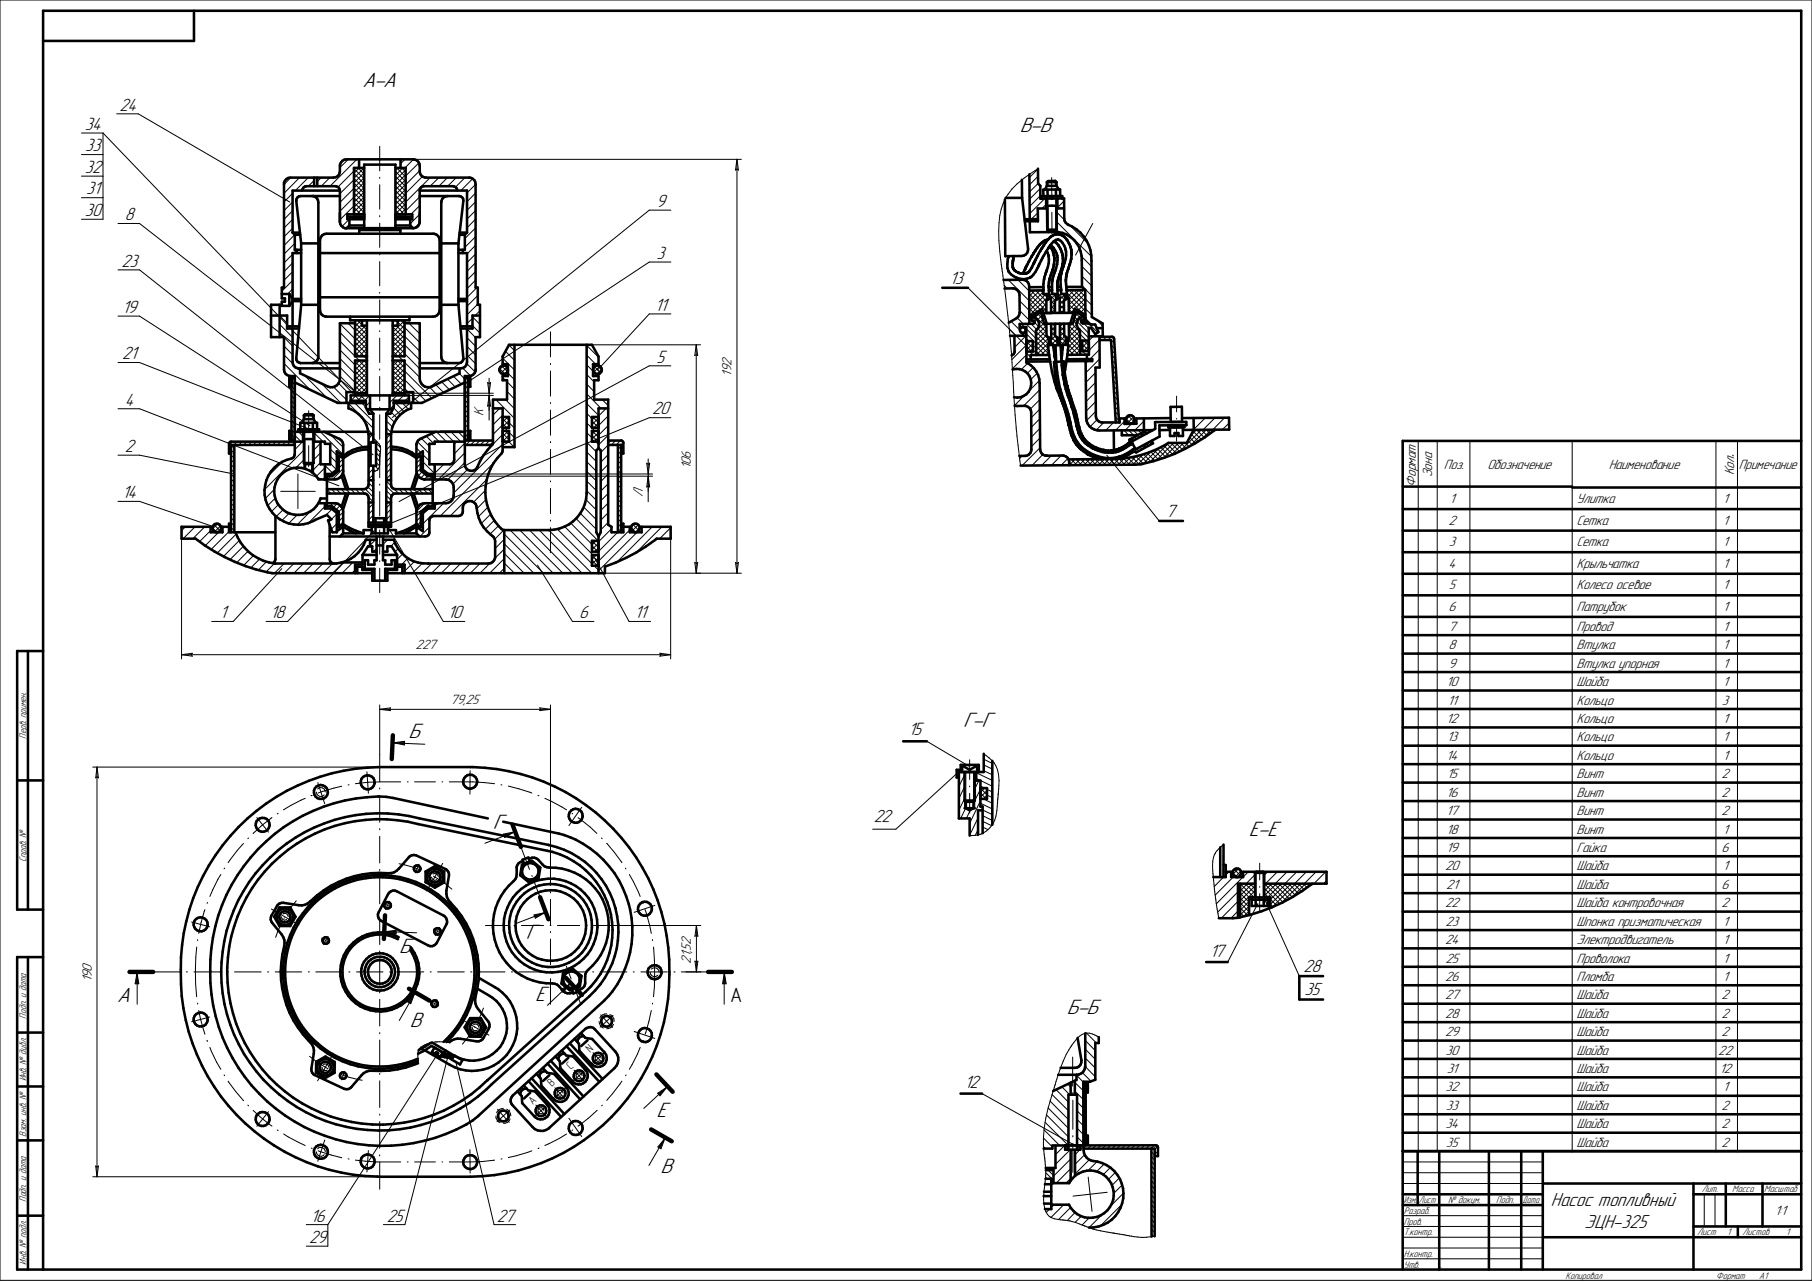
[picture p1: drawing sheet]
<svg xmlns="http://www.w3.org/2000/svg" width="420mm" height="297mm" viewBox="0 0 420 297" stroke-linecap="round" stroke-linejoin="round" font-family="sans-serif">
<defs><g id="words">
<g font-size="5.2">
<text x="84" y="20.1">A-A</text>
<text x="236.3" y="30.6">B-B</text>
<text x="94.7" y="170.9">Б</text>
<text x="223.2" y="168.5">Г-Г</text>
<text x="114.2" y="192.1">Г</text>
<text x="289.5" y="193.6">Е-Е</text>
<text x="92.5" y="220.7">Б</text>
<text x="121.9" y="217.5">Г</text>
<text x="27.2" y="232.2">А</text>
<text x="124" y="231.9">E</text>
<text x="95" y="238">B</text>
<text x="247.3" y="234.9">Б-Б</text>
<text x="152.1" y="258.7">E</text>
<text x="153.1" y="271.8">B</text>
</g>
<text font-size="4.8" x="169.2" y="232.2">А</text>
<g font-size="4.7">
<text x="401.9" y="105.9" transform="rotate(-90 401.9 105.9)">.</text>
<text x="359.5" y="279.5">Насос топливный</text>
<text x="367.3" y="284.5">ЭЦН-325</text>
</g>
<g font-size="4.4">
<text x="27.7" y="25.7">24</text>
<text x="19.7" y="30.1">34</text>
<text x="19.8" y="35.1">33</text>
<text x="19.7" y="40">32</text>
<text x="20" y="45">31</text>
<text x="152.1" y="48">9</text>
<text x="19.7" y="50">30</text>
<text x="28.9" y="51.1">8</text>
<text x="152.2" y="59.9">3</text>
<text x="28.2" y="61.8">23</text>
<text x="220.1" y="65.7">13</text>
<text x="151.8" y="72">11</text>
<text x="28.3" y="72.5">19</text>
<text x="28.3" y="83.2">21</text>
<text x="152.2" y="84">5</text>
<text x="28.9" y="94">4</text>
<text x="151.2" y="96">20</text>
<text x="28.9" y="104.7">2</text>
<text x="28.3" y="115.4">14</text>
<text x="270.2" y="119.8">7</text>
<text x="51" y="143.2">1</text>
<text x="62.7" y="143.2">18</text>
<text x="103.7" y="143.2">10</text>
<text x="134.2" y="143.2">6</text>
<text x="147.1" y="143.2">11</text>
<text x="210.6" y="170.2">15</text>
<text x="202.5" y="190.5" transform="rotate(1 202.5 190.5)">22</text>
<text x="280.4" y="221.7">17</text>
<text x="302.1" y="225.2">28</text>
<text x="302.3" y="230.5" transform="rotate(1 302.3 230.5)">35</text>
<text x="223.5" y="252.1">12</text>
<text x="71.7" y="288">29</text>
<text x="72" y="283">16</text>
<text x="89.7" y="283">25</text>
<text x="115.2" y="283">27</text>
</g>
<g font-size="3.3">
<text x="169.5" y="87.3" transform="rotate(-90 169.5 87.3)">192</text>
<text x="112.1" y="96.3" transform="rotate(-90 112.1 96.3)">К</text>
<text x="160.1" y="108.8" transform="rotate(-90 160.1 108.8)">106</text>
<text x="328.2" y="112.7" transform="rotate(-90 328.2 112.7)">Формат</text>
<text x="331.9" y="110.6" transform="rotate(-90 331.9 110.6)">Зона</text>
<text x="334.7" y="108.5">Поз.</text>
<text x="344.8" y="108.5">Обозначение</text>
<text x="372.9" y="108.7">Наименование</text>
<text x="401.9" y="110.1" transform="rotate(-90 401.9 110.1)">Кол</text>
<text x="403" y="108.7">Примечание</text>
<text x="149" y="115.2" transform="rotate(-90 149 115.2)">Л</text>
<text x="336" y="116.5">1</text>
<text x="365.4" y="116.5">Улитка</text>
<text x="399.3" y="116.5">1</text>
<text x="335.7" y="121.5">2</text>
<text x="365.4" y="121.5">Сетка</text>
<text x="399.3" y="121.5">1</text>
<text x="335.7" y="131.5">4</text>
<text x="335.8" y="126.5">3</text>
<text x="365.4" y="126.5">Сетка</text>
<text x="365.4" y="131.5">Крыльчатка</text>
<text x="399.3" y="126.5">1</text>
<text x="399.3" y="131.5">1</text>
<text x="335.8" y="136.5">5</text>
<text x="365.4" y="136.5">Колесо осевое</text>
<text x="399.3" y="136.5">1</text>
<text x="335.7" y="141.5">6</text>
<text x="365.4" y="141.5">Патрубок</text>
<text x="399.3" y="141.5">1</text>
<text x="335.7" y="146.2">7</text>
<text x="365.4" y="146.2">Провод</text>
<text x="399.3" y="146.2">1</text>
<text x="96.3" y="150.4">227</text>
<text x="335.7" y="150.4">8</text>
<text x="335.7" y="154.7">9</text>
<text x="365.4" y="150.4">Втулка</text>
<text x="365.4" y="154.7">Втулка упорная</text>
<text x="399.3" y="150.4">1</text>
<text x="399.3" y="154.7">1</text>
<text x="335.2" y="159">10</text>
<text x="365.4" y="159">Шайба</text>
<text x="399.3" y="159">1</text>
<text x="104.4" y="163.1">79,25</text>
<text x="335.2" y="167.5">12</text>
<text x="335.5" y="163.2">11</text>
<text x="365.4" y="163.2">Кольцо</text>
<text x="365.4" y="167.5">Кольцо</text>
<text x="399.1" y="163.2">3</text>
<text x="399.3" y="167.5">1</text>
<text x="335.3" y="171.8">13</text>
<text x="365.4" y="171.8">Кольцо</text>
<text x="399.3" y="171.8">1</text>
<text x="335.2" y="176">14</text>
<text x="365.4" y="176">Кольцо</text>
<text x="399.3" y="176">1</text>
<text x="335.2" y="184.6">16</text>
<text x="335.3" y="180.3">15</text>
<text x="365.4" y="180.3">Винт</text>
<text x="365.4" y="184.6">Винт</text>
<text x="399" y="180.3">2</text>
<text x="399" y="184.6">2</text>
<text x="335.2" y="188.8">17</text>
<text x="365.4" y="188.8">Винт</text>
<text x="399" y="188.8">2</text>
<text x="335.2" y="193.1">18</text>
<text x="335.2" y="197.4">19</text>
<text x="365.4" y="193.1">Винт</text>
<text x="365.4" y="197.4">Гайка</text>
<text x="399" y="197.4">6</text>
<text x="399.3" y="193.1">1</text>
<text x="334.9" y="201.6">20</text>
<text x="365.4" y="201.6">Шайба</text>
<text x="399.3" y="201.6">1</text>
<text x="335.2" y="205.9">21</text>
<text x="365.4" y="205.9">Шайба</text>
<text x="399" y="205.9">6</text>
<text x="334.9" y="210.2">22</text>
<text x="335" y="214.5">23</text>
<text x="365.4" y="210.2">Шайба контровочная</text>
<text x="365.4" y="214.5">Шпонка призматическая</text>
<text x="399" y="210.2">2</text>
<text x="399.3" y="214.5">1</text>
<text x="334.9" y="218.7">24</text>
<text x="365.4" y="218.7">Электродвигатель</text>
<text x="399.3" y="218.7">1</text>
<text x="21.3" y="227.6" transform="rotate(-90 21.3 227.6)">190</text>
<text x="160.1" y="223.3" transform="rotate(-90 160.1 223.3)">21,52</text>
<text x="334.9" y="227.2">26</text>
<text x="335" y="223">25</text>
<text x="365.4" y="223">Проволока</text>
<text x="365.4" y="227.2">Пломба</text>
<text x="399.3" y="223">1</text>
<text x="399.3" y="227.2">1</text>
<text x="334.9" y="231.5">27</text>
<text x="365.4" y="231.5">Шайба</text>
<text x="399" y="231.5">2</text>
<text x="334.9" y="235.8">28</text>
<text x="365.4" y="235.8">Шайба</text>
<text x="399" y="235.8">2</text>
<text x="334.9" y="240.1">29</text>
<text x="335" y="244.3">30</text>
<text x="365.4" y="240.1">Шайба</text>
<text x="365.4" y="244.3">Шайба</text>
<text x="398.3" y="244.3">22</text>
<text x="399" y="240.1">2</text>
<text x="335.3" y="248.6">31</text>
<text x="365.4" y="248.6">Шайба</text>
<text x="398.5" y="248.6">12</text>
<text x="335" y="252.9">32</text>
<text x="335.2" y="257.1">33</text>
<text x="365.4" y="252.9">Шайба</text>
<text x="365.4" y="257.1">Шайба</text>
<text x="399" y="257.1">2</text>
<text x="399.3" y="252.9">1</text>
<text x="335" y="261.4">34</text>
<text x="365.4" y="261.4">Шайба</text>
<text x="399" y="261.4">2</text>
<text x="335.2" y="265.7">35</text>
<text x="365.4" y="265.7">Шайба</text>
<text x="399" y="265.7">2</text>
<text x="411.4" y="281.6">1:1</text>
</g>
<g font-size="2.7">
<text x="136.8" y="243.8" transform="rotate(-43 136.8 243.8)">N</text>
<text x="127.9" y="251.9" transform="rotate(-43 127.9 251.9)">B</text>
<text x="132.3" y="247.9" transform="rotate(-43 132.3 247.9)">C</text>
<text x="123.5" y="256" transform="rotate(-43 123.5 256)">A</text>
</g>
<g font-size="2.3">
<text x="6.1" y="171.2" transform="rotate(-90 6.1 171.2)">Перв. примен.</text>
<text x="6.1" y="199.7" transform="rotate(-90 6.1 199.7)">Справ. №</text>
<text x="6.1" y="236" transform="rotate(-90 6.1 236)">Подп. и дата</text>
<text x="6.1" y="250.5" transform="rotate(-90 6.1 250.5)">Инв. № дубл.</text>
<text x="6.1" y="263.4" transform="rotate(-90 6.1 263.4)">Взам. инв. №</text>
<text x="6.1" y="278.5" transform="rotate(-90 6.1 278.5)">Подп. и дата</text>
<text x="325.4" y="281.2">Разраб.</text>
<text x="325.4" y="278.7">Изм. Лист</text>
<text x="335.7" y="278.7">№ докум.</text>
<text x="346.8" y="278.7">Подп.</text>
<text x="352.8" y="278.7">Дата</text>
<text x="394.5" y="276.2">Лит.</text>
<text x="401.4" y="276.2">Масса</text>
<text x="408.9" y="276.2">Масштаб</text>
<text x="325.4" y="283.7">Пров.</text>
<text x="325.4" y="286.2">Т.контр.</text>
<text x="393.4" y="286.2">Лист</text>
<text x="400.3" y="286.2">1</text>
<text x="403.9" y="286.2">Листов</text>
<text x="414" y="286.2">1</text>
<text x="6.1" y="293" transform="rotate(-90 6.1 293)">Инв. № подл.</text>
<text x="325.4" y="291.2">Н.контр.</text>
<text x="325.4" y="293.7">Утв.</text>
<text x="333.8" y="293.7">.</text>
<text x="362.8" y="296.2">Копировал</text>
<text x="397.8" y="296.2">Формат</text>
<text x="407.8" y="296.2">A1</text>
</g>
</g></defs>
<g fill="#1c1c1c">
<path d="M31.4 225.5h.8v2.4h-.8z"/>
<path d="M167.5 225.5h.8v2.4h-.8z"/>
<path d="M116.7 192.8h2.4v1.2h-2.4z"/>
<path d="M123.8 211.5h2.4v1.2h-2.4z"/>
<path d="M152.4 251.9h2.2v2h-2.2z"/>
<path d="M130 228h2.1v2h-2.1z"/>
<path d="M152.5 263.9h1.6v2.2h-1.6z"/>
<path d="M94.5 230.3h1.6v2.2h-1.6z"/>
<path d="M91.2 171.8h2.6v.8h-2.6z"/>
<path d="M89.3 215.6h2.5v.8h-2.5z"/>
</g>
<g fill="none" stroke="#000" stroke-width=".59">
<path d="M45 2.5v7h-35M83.2 36.9v2M84.4 38.9h-2.4v10.8M91.7 38.9h2.3v10.8M92.8 36.9v2M240.6 39.1v3.4l.5 .6v2.9h.3M67.8 53.9h1.7M67.8 53.9l.5 .5M68.3 54.4v3.5h1.5M68.3 54.4h1.3M68.8 57.9v.7M69.8 56.4h4"/>
<path d="M69.8 58.6h-2v17M69.8 56.4v14.2M70.1 44.2a1.01 1.01 0 0 1 .9-1.1h6.8a1.01 1.01 0 0 1 1 1.1M72.6 45.4a1.48 1.48 0 0 1 1.2 1.5v35.7a1.48 1.48 0 0 1-1.5 1.5M72.8 41.1v2M73.5 41.1v2M74.2 58.6h27.7M74.7 54.5l1-.4h24.7a1.48 1.48 0 0 1 1.5 1.5v16.3a1.52 1.52 0 0 1-1.5 1.5h-24.7a1.48 1.48 0 0 1-1.5-1.5v-16.3zM78.8 44.2v7.2a1.58 1.58 0 0 0 1.2 1.5h15.8M78.8 45.4h-9.1a1.02 1.02 0 0 0-1 1.1l1.1 9.9M78.8 44.2h-11v9.7M80.5 50.2h3.9"/>
<path d="M81 52.2l-.7 .7M81 52.2h3.4M81 50.8v1.4M83.3 52.9v1.2M83.3 53.3h9.5M84.4 52.9v-14.8h7.3v14.8M84.4 49.7h-3.9v1.1h3.9M91.7 49.7h3.8v1.1h-3.8M91.7 52.2h3.4M91.7 50.2h3.8M92.8 52.9v1.2M95.1 52.2l.7 .7"/>
<path d="M95.1 50.8v1.4M97.3 45.4h9.1a1.02 1.02 0 0 1 1 1.1l-1.1 9.9M97.3 44.2h10.9v9.7M97.3 44.2a1.01 1.01 0 0 1 1-1.1h6.7a1.01 1.01 0 0 1 1 1.1M97.3 44.2v7.2a1.52 1.52 0 0 1-1.5 1.5M102.3 56.4h4M103.8 45.4a1.42 1.42 0 0 0-1.5 1.5v35.7a1.48 1.48 0 0 0 1.5 1.5M106.3 58.6h1.9v17M106.3 56.4v14.2M106.5 54.4h1.2M106.6 53.9h1.6M107.3 57.9v.7"/>
<path d="M107.7 54.4v3.5h-1.4M108.2 53.9l-.5 .5M233.1 45.8h3.8M233.8 59.4h-.1a7.4 7.4 0 0 0 .1 3.5 4 4 0 0 0 5.4 1.1l.8-1.1 1.7-3.3 1.3-2.2a4.6 4.6 0 0 1 2.2-1.9 3.1 3.1 0 0 1 1.9 2.6 9.4 9.4 0 0 1-.8 4.1l-.1 .4a8.9 8.9 0 0 0-.2 4.5v1h1.2v-.9M234.9 59.3l-.2 1.5v1.1l.2 .4M236.9 41.7v4.1M236.9 45.8l1.4 11.9a1.5 1.5 0 0 1-1.5 1.6l-3.8 .1-.1-13.2M238.6 40.4l.1 10.4M238.7 51.3v2.5h6.6a6.3 6.3 0 0 1 5.4 6.5l.1 6.2M239.1 59.5l-1.1 2M239.1 59.5h.1M240.6 50.8h-3.1"/>
<path d="M241.6 56.2l-1.2 1.2-1.3 2.1M241.6 56.1v.1M242.4 56.2l-2.4 4M242.4 56.1v.1M242.5 46v2.3M242.6 58.1a6.2 6.2 0 0 1-.2 5.3l-.5 2.4v2.4l1.2-.1v-.8M242.7 46v7.2M242.7 42.2v.9M242.7 42.2l.2-.2 1.7-.1 .3 .3M242.7 42.2h2.2M242.7 45.5v1.6M242.7 43.1l-.5 .8"/>
<path d="M242.7 43.1h2.2M242.7 55.6h.1M242.7 55.6l-1.1 .5M242.7 48.3h-2.2l.1 3h-3.1M242.7 47.7h2.2M242.7 53.2l.3 .3M242.7 53.2h2.2M242.8 43.9v1.6M242.9 55.5l-.5 .6M243 53.5h1.7M243 53.5v.3M243.4 56.9l.4 .7"/>
<path d="M243.5 56.8a4.5 4.5 0 0 1 1.1 5.8l-.6 1.9-.2 2.8M243.6 45.5l.2 .5M243.8 57.6l.4 1.3a7.2 7.2 0 0 1-.6 4.6l-.3 1M243.8 57.6h.1M243.8 45.5l.1 .5M244.1 54.5l-1.4 1.1M244.1 54.5h.1M244.1 54.5l.7-.2h.7l.8 .3M244.3 55.9a5.2 5.2 0 0 1 2.1 3.9l-.1 1.5-1.1 3.6-.1 2.3M244.7 53.5v.3M244.7 43.9l.1 1.5M244.9 42.2v.9"/>
<path d="M244.9 46v7.2M244.9 45.4v1.7M244.9 43.1l.5 .8M244.9 53.2l-.2 .3M245.1 46v2.3M245.3 56.8h.1M245.7 45.4v-1.5h-3.9l.1 1.6M246.2 46v-.6l-4.8 .1v.5M246.2 46h-4.8M246.2 46h.4l.1 4.7a2.04 2.04 0 0 0 1.8 1.8 8.5 8.5 0 0 1 4.5 8l.1 12.9 2.5 1.5v3h-.8M246.3 54.6a4.5 4.5 0 0 1 1.8 2.5M246.3 54.6h.1"/>
<path d="M246.6 48.3h-1.7M248.1 57.1h.1M248.1 57.1v.1a6.3 6.3 0 0 1-.1 4l-.7 2M62.8 73.1h3.7v3h2.8M64.8 70.6v7.5M65.3 70.6h-2.5v7.5h3v7.5a1.81 1.81 0 0 0 2.5 1.5v18.1a1.09 1.09 0 0 1-.8 1.1 7.7 7.7 0 0 0-5.7 10.4 7.7 7.7 0 0 0 11.3 3.7l2.7-1.1 1 1-.8 .3 1 2.7h1.1v-4.5l-1.3-1h-1.5v-1.2M65.3 68.1h1.8M66.5 75.6h2.8M67.1 70.9h-1.8v-1h.7v-.8h-.7v-2.5h.5v-24.3a1.58 1.58 0 0 1 1.5-1.2h10a1.42 1.42 0 0 0 1.5-1.4 2.29 2.29 0 0 1 .6-2.4l.9-.4h15.5a1.48 1.48 0 0 1 1.5 1.5 2.28 2.28 0 0 0 .7 2.5l.8 .2h10a1.52 1.52 0 0 1 1.4 1.6v23.9h.5v4h.6v7.5h-1.1v7.8a1.89 1.89 0 0 1-2.5 1.2v20.5a1.52 1.52 0 0 0 1.3 1.5 1.52 1.52 0 0 0 1.7-.9 16.3 16.3 0 0 1 3.6-5.4v-10.2h3.2v-4.5h-1v-1h1.2v-2.7h-1.2v-1.8l1.5-2.7h19.2l1.5 2.7v1.8h-1.2v2.7h1.2v1h-1v4.5h3.3v29l.7 .4v1.3h2.8v-2h-.5M67.1 68.1v2.8M67.1 68.1l.7 1.2h2M67.8 76.1v7.8a1.42 1.42 0 0 0 1.5 1.4h9.5"/>
<path d="M69.8 70.6h4M69.8 70.6l-1.1 12.4a1.02 1.02 0 0 0 .9 1.1h9.2M69.8 69.8h-2l-.7 1.1M74.2 68.9h27.7M81.2 73.4v.8h13.7v-.8M82.3 74.9h-3.5v12.8a1.98 1.98 0 0 1-2.9 1.8l-6.3-3v-1.2M82.3 74.2v8.3h2.7M83.9 74.2v1.2h1.1M85 74.2v17.4M91 74.2v17.4M92.2 74.2v1.2h-1.2M93.8 74.2v8.3h-2.8"/>
<path d="M93.8 74.9h3.5v12.8a2.01 2.01 0 0 0 2.8 1.8l6.4-3v-1.2M102.3 70.6h4M106.3 70.6l1.1 12.4a1.09 1.09 0 0 1-1 1.1h-9.1M106.3 69.8h1.9M106.3 69.3h1.9M106.8 75.6h2.7M108.2 76.1v7.8a1.43 1.43 0 0 1-1.4 1.4h-9.5M111.3 73.1h-1.8v3h-2.7M119.3 79.9v23.7h-2.8M136 79.9v34.5a8.7 8.7 0 0 1-8.7 8.4h-10.4M218.4 66.7h6M232.6 64.9l4.4-.1a1.48 1.48 0 0 1 1.5 1.5l.1 8.7"/>
<path d="M232.8 66.8h2a1.58 1.58 0 0 1 1.5 1.5v4.1a1.68 1.68 0 0 1-.7 1.3l-1.8 1.1M234.8 60.3v.1M234.9 62.3h.1M234.9 62.3l.4 .4M235.1 77.8l.1 3.6a.93 .93 0 0 1-.7 .9M235.3 62.7v.1M235.3 62.8l.9 .4a2.31 2.31 0 0 0 1.8 .1M237.1 63.4h.1M237.1 77.1v.7M237.6 62.3h.1M237.6 62.3l-.5 1.1M237.9 77.8h-3.8"/>
<path d="M237.9 79h1.5v2.4h-1.5zM238 63.3h.1M238 61.6l-.4 .7M238 61.5v.1M238.1 63.2h.1M238.5 60.6l-.1 .1M238.6 75l-2.3 .1v.7h1.6v8.2a5.2 5.2 0 0 1 3.1 4.7l.1 15.4a1.5 1.5 0 0 0 1.5 1.5M238.6 62.8v.1M238.6 75h.8l.4-.3v-.4h-.7v-.8a1.68 1.68 0 0 1 1.7 1.2 1.68 1.68 0 0 1-.7 1.9l.1 5.7M238.6 73.8l2.7-1.5 .7 2.7h.6M238.6 73.3l3-1.7 1 3.4M239.1 62.1h.1"/>
<path d="M239.6 61a4.2 4.2 0 0 1-1.6 2.3M239.6 61h.1M239.7 60.9h-.1M240 60.3l-.4 .7M240 60.2v.1M241.9 66.5h-3.4M241.9 67.3h-3.4M242.5 68.1l.4 1.3M242.5 69.6l1.1-.6v3.5h-1.1zM242.5 75l.1 2.9 1.1 .6-.1-3.5M243 78.1l.2 1.9M243 68.1l.3 1"/>
<path d="M243.1 66.5h.7M243.1 67.3h.7M243.3 64.5l-.2 .9v1.9M243.3 64.5v.1M243.4 78.4l.3 1.5M244.5 72.5v-2.9l1.1-.6v3.5M244.5 68.1l.4 1.3M244.6 75v2.9l1.1 .6v-3.5M245 78.1l.2 1.9M245 68.1l.4 1M245.1 66.5h.8M245.1 67.2v.9h-1.2l-.1-.8"/>
<path d="M245.1 67.2h.9M245.4 78.4l.3 1.6M246 62.4v.1M246.6 68.1l.4 1.3M246.6 72.5v-2.9l1.1-.7v3.6M246.6 75l.1 2.8 1.1 .7-.1-3.5M247.1 78.1l-.1 1.8M247.1 66.5h3.7M247.1 68.1l.3 1M247.3 63.2l-.2 1.6 .1 2.4M247.3 63.2h.1M247.5 78.4v1.5"/>
<path d="M248.1 75h-5.5M248.8 72.5h-6.9M250.8 66.5l.7 .7M250.8 78.9h1.5l.1 2.4-1.5 .1zM251.3 74.2l-.6 .1v.4l.4 .2h1.2M251.3 74.2v-.8a1.65 1.65 0 0 0-1.6 1.1 1.65 1.65 0 0 0 .5 1.9l.2 5.8M251.5 67.2l.1 6.5a1.69 1.69 0 0 0 2.2 1.5l.8 1.7-.7 .5-1-1.5h-.6l.1 6.3h-5M251.5 67.2h-4.3M251.6 72.9l-2.5-1.4-1 3.5M251.6 73.5l-2.2-1.2-.7 2.7h-.6M254.2 76h1.4M254.8 77.9l.1 7.2-1 .1 .1 11.2a1.5 1.5 0 0 0 1.5 1.5h4v-1h1.1v1.3h2.8v-1.3h8"/>
<path d="M254.8 78h2.9l.4 .2 .1 .3 1.2 19.3M254.8 78.8h2.7l1.1 19.1M254.8 77.9h-2.5M67.6 99.8h-.5v2.1h1.2M67.6 87.6v14.3M68.3 88.6l10 4.7h6.5M68.3 87.6h-1.2v2h.5M69.6 99.5v-1.5h3.9v1.5M70.4 96.2v.9M70.4 99.5v7.8M70.4 96.2l.3-.2h1.7l.3 .2M70.4 96.2h2.3"/>
<path d="M70.4 97.1l-.4 .9M70.4 97.1h2.3M70.6 98v1.5M71.4 99.5l.1 .5M71.5 99.5l.2 .5M72.5 98v1.5M72.7 96.2v.9M72.7 99.5v7.8M72.7 97.1l.5 .9M80.8 93.3v1.3a6.7 6.7 0 0 1 4.6 6M81.3 92.8h3.5v1.6l.8 1.4h.9M81.3 93.3v-1.7h13.5v1.7"/>
<path d="M82.3 90.8h-2v2.5M82.3 91.1h2.7M85 83.5h-2.7v8.1M85 94.8h6M85.8 91.6v3.2l.7 1M86.5 95.8v6.7M89.5 95.8v25.3M90.3 91.6v3.2l-.8 1M91 83.5h2.8v8.1M91 91.1h2.8M93.8 90.8h2v2.5M94.8 92.8h-3.5v1.6l-.8 1.4h-1"/>
<path d="M95.3 93.3v1.3a6.6 6.6 0 0 0-4.6 5.4M107.7 88.6l-9.9 4.7h-6.5M107.7 87.6h1.3v2h-.5M108.5 99.8h.5v2.1h-1.3M108.5 87.6v14.3M114.3 94.6h2.2l-.1 10.2a12.1 12.1 0 0 0 .1 18h.4M116.5 99.8h1.5v2.5h-1.5M116.5 96.6h1.5v2.5h-1.5M117.7 85.7a1 1 0 0 0-1.5-.8 1 1 0 0 0 0 1.7 1 1 0 0 0 1.5-.8M138.7 99.8h-1.5v2.5h1.5M138.7 96.6h-1.5v2.5h1.5M141 94.6h-2.3v9.2"/>
<path d="M234.7 85.6a3.3 3.3 0 0 1 4.3 3 3.3 3.3 0 0 1-4 3.4M235.2 94h2.3a1.59 1.59 0 0 1 1.5 1.5l.1 8.6a1.48 1.48 0 0 1-1.5 1.5h-1.3M243.2 82.3l-.3-2.3 1.2-.2 .6 4M243.2 82.3h-4.3v1M243.2 82.3a29 29 0 0 0 2.7 10M243.3 83.2l-5.4 .1M243.4 83.7l-5.5 .1M244.4 82.2h.3M245.9 92.3l1.2 3.8 1.2 4.7M245.9 92.3l.1 .2M246 82.2h.1M246 83.3l.4-3.5 1.2 .2-.8 6.3"/>
<path d="M246.5 83.7l.3 2.7 .5 2.9 2.1 6.5M246.5 83.7l-2.2 .2 .3 3.2 .5 2.6 .8 2.6M246.8 89l-.7-4.4-.2-4.6h-1.3a34.4 34.4 0 0 0 2.1 13l1.3 4.7a9 9 0 0 0 5.6 7.7 9 9 0 0 0 9.5-1.6M246.8 89l.3 1.3M246.8 89h.1M247.1 90.3h.1M247.1 90.3l1.7 5 1 4.3 .6 1.5M247.3 83.2h5.9v.5h-6M249.4 95.8l1.1 4.5M249.4 95.8h.1M249.6 96.5v.1M251.6 83.7l.2 13.1a2.95 2.95 0 0 0 3 2.9h12.4"/>
<path d="M251.9 82.2v1M258.1 99.7l.1 4.6M260 99.7v1.1h3.7M265.1 96.9v2.8M270.8 98.5h3.7v.5h-3.7zM271.2 99h3v2h-1.1v-.7h-.9v.7h-1zM271.2 99.6l-2.5 .1M271.3 94.3l2.6-.1 .1 3.5h-2.6zM274 96.9l10.9-.1v2.7l-10.7 .1M276.6 96.9l.1 2.7-1.6 3h-4.3a24.6 24.6 0 0 1-12.5 3.7l-10.6 .1M281.6 99.6a38.4 38.4 0 0 1-18.4 8.1l-26.6 .2M54.3 103.1v20.2"/>
<path d="M63.8 119.5v10l-.3 .8-.3 .2M68.3 103.1h-14.7v20.2M68.3 100h17M69.1 100v-.5h4.9v.5M70.2 100v2.3M70.4 102.3h-16.8l-.3 .1-.2 .4v2.3h.5M70.4 107.3l.3 .2M70.4 107.3h2.3M70.4 101.7h2.3M70.7 107.5h1.7M70.7 107.5v1.1M72.4 107.5v2"/>
<path d="M72.7 102.3h2.6v.5h1.2v4.8h-2.2v-5.3M72.7 107.3l-.3 .2M72.9 100v2.3M73.8 116.6h4a2.03 2.03 0 0 1 1.7 2v5M75.1 100l3.6 1.7a1.51 1.51 0 0 1 .8 1.3v6.3a2.03 2.03 0 0 1-1.9 1.8h-3.8a5.5 5.5 0 0 0-8.5-1.2 5.5 5.5 0 0 0 .9 8.6 5.5 5.5 0 0 0 8.1-3h1.5M75.3 107.6v3.5M75.8 114.3h8.6a1.01 1.01 0 0 1 1 1v6.7h5.2v-6.7a1.01 1.01 0 0 1 1.1-1h8.6M79.2 110.2l1 3.1M79.5 109.6l1.2 3.7M79.5 105.6l-1.4-1v4.2l-1.3 1h-1.5M79.5 106.2l-1-.7v3.6l-1.5 1.2h-1.2v7h1.2l1.5 1.3v3.5l1-.6a17 17 0 0 0 4.8 2.1M79.5 106.2h.1"/>
<path d="M79.5 105.6h.1M80.2 114.3l-1 3.1M80.7 114.3l-1.2 3.8M85.4 100.6v11.7a1.09 1.09 0 0 1-1 1h-8.6M85.4 104.1a9.2 9.2 0 0 0-5.8 2.1M85.4 111.3h1.1M85.4 116.4h1.1M85.4 100.6h1.1M85.4 103.5a9.7 9.7 0 0 0-5.8 2.1M85.9 102.5h1.3v5.4h-1.3zM86.5 107.9v13.2M89.5 111.3h1.1"/>
<path d="M89.5 116.4h1.1M89.5 100.6h1.1M90.6 100.6v11.7a1.01 1.01 0 0 0 1.1 1h8.6M90.6 103.5h.1a9.7 9.7 0 0 1 5.8 2.1l1.5-1v4.2l1.3 1h1.5M90.6 104.1a9.2 9.2 0 0 1 5.9 2.1l1-.7v3.6l1.6 1.2h1.2v7h-1.2l-1.6 1.3v3.5l-1-.6a16 16 0 0 1-4.7 2.1M90.7 100h17M90.7 100l-.1 .6M95.3 114.3l1.3 3.8M95.9 114.3l1 3.1M96.6 109.6l-1.3 3.7M96.9 110.2l.3 .4 1.1 .5h5.1a1.85 1.85 0 0 1 1.8 1.8v2a1.85 1.85 0 0 1-1.9 1.7h-4.8a1.93 1.93 0 0 0-2 1.7v5.3M96.9 110.2l-1 3.1"/>
<path d="M100.8 116.6v1.2h-1.5l-1.3 1v4.3l-1.5-1.1-2.9 1.6M100.8 107.6v3.5M101 100l-3.6 1.7-.7 .7-.2 .5v6.2l.4 1.1M105.3 102.3v4.2a1.02 1.02 0 0 1-1.1 1.1h-4.7v-4.8h1.3v-.5h6.9M107.7 103.1h6.3M107.7 102.1h6.6M138.7 103.8l.5 .6v18.9l-.5 1M138.7 103.8l-.5 .6v18.9l.5 1M141 103.1h3v20.2M141 102.1h3l.4 .2 .1 2.8h-.5M143.2 103.1v20.2M242.6 105.6h.1"/>
<path d="M242.6 105.6l3.7-.1a1.68 1.68 0 0 1 1.5 2.3M248.3 100.8h.1M248.3 100.8l1.2 2.2M249.5 103h.1M249.5 103l1.1 1.2 1.5 1M250.4 101.1h.1M250.4 101.1l.5 .8 .8 .9 1.5 1M250.5 100.3l.5 1 .7 .8 .9 .8 1.4 .8M250.6 100.3v.1M250.8 100.9l.1 .1M252.1 105.2h.1M252.1 105.2l1.4 .7 1.5 .5"/>
<path d="M253.2 103.8h.1M253.2 103.8a7.6 7.6 0 0 0 6.1 .7M254 103.7h.1M259.3 104.5h.1M259.3 104h.1M260.7 105.8h.1M261.4 102.8h.1M261.4 102.8l-1.6 1a6.4 6.4 0 0 1-5.8-.1M262.3 102.3l5.5-2.9-.1-1.6 7.3-.1v.8l-6.3 .1 .1 2.5-5.6 3zM262.5 102.7l-1.6 1.1-1.6 .7M265.7 100.5l-.3-.6-3.6 2v.7l-.4 .2M266.9 102.1l.4 .6-3.9 2.1-.6-.2-2 1.2-1.3 .5"/>
<path d="M325.1 117.9h92.4M325.1 112.7h39.3M364.4 112.9h53.1M417.5 102.2h-92.4v191.9M53.1 122h-1.5v1.3h-2.8v-1.3h-6.7v2.8h3.2a40.6 40.6 0 0 0 17.9 8h23.1M53.6 121.3h-.5v2h10.7M54.6 123.3a11 11 0 0 0 9.1 7.3h14.2a7.9 7.9 0 0 0 6.9-5.5h2.5M76.4 124.3h22.1a.94 .94 0 0 0 1-1v-2.7a1.01 1.01 0 0 1 1-1.1h5.8a1.01 1.01 0 0 0 1-.9 1.98 1.98 0 0 1 1.1-2.4 1.61 1.61 0 0 1 2.1 1.5 9 9 0 0 0 3.9 6.8l.4 .9v3.7a1.59 1.59 0 0 1-1.6 1.5h-14a7.8 7.8 0 0 1-7.9-5.5h-2.5M76.4 121.6v7.9a1.01 1.01 0 0 0 1 1.1M78.1 123.1l1.4-1.1 3 1.6M79.3 130.3h4.7M79.5 123.6l-.7 .7"/>
<path d="M79.5 123.6h4.8M82.8 132.8v-1.5h1.2v.7h2.3v2.5h3.5v-2.5h2.2v-.7h1.3v1.5M84 128.6v2.2h-1.7v2M84 128.6h3.3M85.4 121.1h5.2M85.4 121.6h5.2M85.8 125.1v1.5M86.1 122v1.6h3.8v-1.6M86.1 122.8h-1.8v.8M86.5 120.1h3M87 120.1v1M87 122v1.6"/>
<path d="M87.3 127.8h-1v-1.2h-1l-1.3 2M87.3 124.3v5.5h-.5v1h-1.5v-1h-.8v2h2.3v2.7M87.3 126.4h1.5M88.8 128.6h3.2M88.8 124.3v5.5h.5v1h1.5v-1h.7v2h-2.2v2.7M88.8 127.8h1v-1.2h1l1.2 2M89 120.1v1M89 122v1.6M89.9 122.8h1.9v.8M91.8 123.6h4.7M92 128.6v2.2h1.8v2M96.5 123.6l.8 .7"/>
<path d="M116.9 122.8v10M138.7 128.6h-1.5v2.5h1.5M138.7 125.3h-1.5v2.5h1.5M138.7 124.3v8.5M144.5 122h1.5v1.3h2.7v-1.3h6.7v2.8h-3.2a39.5 39.5 0 0 1-12 6.5v1.5h-50.4M268.7 120.7h5.5M325.1 122.9h92.4M325.1 127.9h92.4M325.1 132.9h92.4M325.1 137.9h92.4M6.5 150.8v59.9M10 150.8h-6v59.9h6"/>
<path d="M325.1 142.9h92.4M325.1 147.2h92.4M325.1 151.4h92.4M325.1 155.7h92.4M325.1 160h92.4M209.3 171.7h5.5M222.7 178.4v-1.2h4.2v1.7M223.6 178.9v6.6M225.9 178.9v6.6M226.3 178.9v1.9h.9v6.1h.6v6.1M226.9 178.4h-.4v-1l-1.8 1-1.7-1v1h-1.3v1.7h.5M228 174.6v4.3h-5.8v10.7h2.5v4"/>
<path d="M230 176.3v14.8M325.1 164.3h92.4M325.1 168.5h92.4M325.1 172.8h92.4M325.1 177h92.4M4 180.8h6M55.3 191.6a46.8 46.8 0 0 1 32.7-13.9h21.6a46.8 46.8 0 0 1 45.5 50.9 46.5 46.5 0 0 1-46.1 44h-21a46.6 46.6 0 0 1-46.1-48 46.2 46.2 0 0 1 13.4-33zM62.6 198.7a36.6 36.6 0 0 1 34.6-9.1l29.9 6.1a20.4 20.4 0 0 1 15.5 14.7 20.4 20.4 0 0 1-6 20.4l-22.6 20.4a36.7 36.7 0 0 1-52.2-.3 36.7 36.7 0 0 1 .8-52.2zM113.1 189.6l-22-4.7a22.7 22.7 0 0 0-8.6 .1 40 40 0 0 0-33.7 42.8 40 40 0 0 0 60.8 31.8l30.4-27.8a23.4 23.4 0 0 0-10.5-38.7l-12.9-2.7M121.1 199.2l1.4-.5 .3 .9-1.3 .5zM121.2 199.5a1.68 1.68 0 0 0-1.4 1.3 3.8 3.8 0 0 1-1.9 4.4 13.5 13.5 0 0 0-2.4 15 13.5 13.5 0 0 0 13.1 7.7l.6 .2 1.4 1.6a1.77 1.77 0 0 0 2.2 .2M122.6 199a1.73 1.73 0 0 1 2.2 .2 3.5 3.5 0 0 0 4 1.8 13.5 13.5 0 0 1 11.8 9.7 13.5 13.5 0 0 1-4.7 14.4 6.2 6.2 0 0 0-.3 2.9 1.81 1.81 0 0 1-1.4 1.4"/>
<path d="M223.6 185.5l.3 .3M223.6 187.2h2.3M223.6 185.5h2.3M223.9 185.8v1.4l.8 .5 .9-.5v-1.4M223.9 185.8h1.7M225.9 185.5l-.3 .3M227.2 182.6h1.6v2.5h-1.6M227.8 187.7h-1.1v5.7M282.8 196.3v6.9M283.6 195.7v7.5M325.1 181.3h92.4M325.1 185.6h92.4"/>
<path d="M325.1 189.9h92.4M325.1 194.1h92.4M325.1 198.4h92.4M63 200.1a35.3 35.3 0 0 1 33.9-9.2l29.9 6.2a19 19 0 0 1 14.5 13.6 19 19 0 0 1-5.6 19.1l-22.7 20.4a35.4 35.4 0 0 1-50 0 35.4 35.4 0 0 1 0-50.1zM64.8 210.2h2.5l1.2 2.2-1.2 2.1h-2.5l-1.3-2.1zM90.2 206.8a1.42 1.42 0 0 1 1.8-.3l10.8 5.6a1.55 1.55 0 0 1 .7 2.1l-2.2 4.2a1.55 1.55 0 0 1-2.1 .6l-10.8-5.6a1.47 1.47 0 0 1-.6-2zM92.2 217.6a8.7 8.7 0 0 0-12.8 6.4 8.7 8.7 0 0 0 10.7 9.6 8.7 8.7 0 0 0 5-13.4M92.4 217.1a9.2 9.2 0 0 0-13.5 7.1 9.2 9.2 0 0 0 11.7 9.8 9.2 9.2 0 0 0 4.6-14.5M98.6 201.9l2.2-1.2 2.2 1.2v2.5l-2.2 1.3-2.2-1.3zM121 200.3l2.3-.9 1.9 1.6-.4 2.5-2.3 .8-1.9-1.5zM283.6 200.4h.5v2.8h-2.9M284.1 202h1.3v1.2h2.7v-1.2h19.4v2.7h-14.5"/>
<path d="M286.5 203.2a1.01 1.01 0 0 1-.6-1.6 1.01 1.01 0 0 1 1.7 0 1.01 1.01 0 0 1-.7 1.6M287.4 204.7v7.8M290.1 207.9v2h3.7v-2M290.1 208.4h3.7M290.9 202.2v5.7M290.9 202.2h2.1M290.9 204.7h-4v7.9M291 208.4v1.5M291.2 202l-.3 .2M292.7 202l.3 .2M292.9 208.4v1.5M293 202.2v5.7"/>
<path d="M294.4 210.4v-2.5h-4.9v4.1M304.2 204.7a39.7 39.7 0 0 1-18.5 8h-3.2M325.1 202.6h92.4M325.1 206.9h92.4M325.1 211.2h92.4M325.1 215.5h92.4M325.1 219.7h92.4M4 239.2h6M6.5 221.7v72.4M10 221.7h-6v72.4h413.5v-291.6h-407.5v291.6M109 235.9h2.5l1.2 2.1-1.3 2.2h-2.4l-1.3-2.2zM110.7 229.1a12.5 12.5 0 0 1 5.8 4.7 8 8 0 0 1-1.4 9.6 8 8 0 0 1-9.7 1.2l-5.3-3.1"/>
<path d="M111 226.5a16.9 16.9 0 0 1 7.2 5.5 10.4 10.4 0 0 1-1.2 12.9 10.4 10.4 0 0 1-12.8 1.8l-5.7-3.4M130.5 225.4l2.3-.9 2 1.6-.4 2.5-2.3 .8-2-1.5zM132.5 229.2l1.4-.5 .3 1-1.3 .5zM134.7 239.4l1 1.1 1.5 .2 2.9 3.1M251.5 239.4v7.6a2 2 0 0 1-1.9 2h-4.3M279.6 222.9h5M306.7 226.1h-5.5v5.5h5.5M325.1 224h92.4M325.1 228.3h92.4M325.1 232.5h92.4M325.1 236.8h92.4M4 251.7h6"/>
<path d="M73.3 246l2.1-1.2 2.2 1.2v2.5l-2.2 1.3-2.2-1.3zM97.8 242.9l.4 .6M99.9 241.6l-2.9 1.7M100.7 242.7l2 1.1-.6 1.1-.8-.5 .3-.4-.5-.2-.2 .3-.8-.4zM102.4 244.3l.5-.3 .2 .3-.5 .4-.4-.1M102.8 241.4a21.9 21.9 0 0 0-5.9-36.3 21.9 21.9 0 0 0-30.8 20.1 21.9 21.9 0 0 0 30.8 20.1M103.1 244.4l.5-.2 .2 .3-.8 .4-.1-.4M103.3 243.4l-.3 .7-3-1.8-3.1 1.8M103.5 241.4a22.4 22.4 0 0 0-6.5-36.9 22.4 22.4 0 0 0-31.4 20.6 22.4 22.4 0 0 0 31.3 20.7M103.7 244.6l.4-.3 .3 .1v.4l-.5 .3-.3-.1v-.3M104.2 241.5a2.9 2.9 0 0 1 2.6-.8l3.6 .6a1.58 1.58 0 0 0 1.6-.8l1.3-2.2a1.59 1.59 0 0 0-.1-1.7l-2.4-2.9a3.1 3.1 0 0 1-.6-2.6 23.3 23.3 0 0 0-6.3-22.7l-.3-.6-.1-1.4 .6-3.5a1.46 1.46 0 0 0-.8-1.5l-6.9-3.2a1.54 1.54 0 0 0-1.6 .4l-2.3 2.7a2.8 2.8 0 0 1-2.5 1 23.7 23.7 0 0 0-18.7 7l-1.3 .5-4.3-.6a1.46 1.46 0 0 0-1.5 .7l-1.3 2.2a1.4 1.4 0 0 0 .2 1.7l2.2 2.7a3 3 0 0 1 .6 2.7 23.2 23.2 0 0 0 6.4 22.8l.5 1.4-.6 4.1a1.46 1.46 0 0 0 .7 1.5l6.9 3.3a1.42 1.42 0 0 0 1.6-.5l2.4-2.7a2.92 2.92 0 0 1 2.5-1 23.4 23.4 0 0 0 10.6-1.8M104.3 244.9l-.1 .1 .2 .2 .6-.3"/>
<path d="M104.4 244.7l.5-.2 .2 .3M105.3 244.5l1.9 1.1-.6 1-1.9-1.1zM117.9 258.5v.1M118.8 253.8l16.9-15.5a1.6 1.6 0 0 1 2.2 .2l4.7 5.1a2.67 2.67 0 0 1-.2 3.9l-15.1 13.8a2.67 2.67 0 0 1-3.9-.2l-4.7-5.1a1.53 1.53 0 0 1 .1-2.2zM119.9 252.9l1 1.1 .1 1.6 2.9 3.1M121.4 251.5l1 1.1 1.6 .3 2.9 3.1M122.1 252.2a1.26 1.26 0 0 0-1.5 1.4M122.5 250.5l7.6 8.3M122.9 253.2l-1.4 1.3M123.2 249.8l7.6 8.3M124.3 248.8l1 1.1 .2 1.6 2.8 3.1M125.8 247.4l1 1.1 1.6 .3 2.9 3.1"/>
<path d="M126.5 248.2a1.25 1.25 0 0 0-1.5 1.4M126.7 255.8a2.02 2.02 0 0 1 .1 3 2.02 2.02 0 0 1-3.1-.3M126.9 246.4l7.6 8.3M127.3 249.1l-1.4 1.3M127.6 245.7l7.7 8.3M128.8 244.8l1 1.1 .1 1.5 2.9 3.2M130.2 243.4l1 1.1 1.6 .3 2.9 3.1M130.9 244.1a1.26 1.26 0 0 0-1.5 1.4M131.1 251.8a2.02 2.02 0 0 1 .1 3 2.02 2.02 0 0 1-3.1-.3M131.3 242.4l7.6 8.3M131.7 245.1l-1.4 1.3M132.1 241.7l7.6 8.3"/>
<path d="M133.2 240.7l1 1.1 .1 1.6 2.9 3.1M135.3 240.1a1.26 1.26 0 0 0-1.4 1.3M135.5 247.7a2.01 2.01 0 0 1 .1 3 2.01 2.01 0 0 1-3-.3M136.2 241l-1.5 1.4M140 243.6a2.02 2.02 0 0 1 0 3.1 2.02 2.02 0 0 1-3-.4M222.6 253.4h5M248.2 250.8v2.8M249.1 250.4v3.2M249.5 249v1.2l-5.4 2.6M249.8 240.5l.9 5.2M250.7 245.7a1.51 1.51 0 0 1-1.5 1.7h-3.4M250.7 245.7h.1"/>
<path d="M251.1 251.1h1v2h-.5v-2l.1 14-.1-2h.5v2h-.9M254.7 240.3v1.3h-.8v8.5l-1.3 .5h-1.5l.1 15.9a2.79 2.79 0 0 0 3.1 2.6 7.7 7.7 0 0 1 6 8.5 7.7 7.7 0 0 1-7.9 6.8M325.1 241.1h92.4M325.1 245.3h92.4M325.1 249.6h92.4M325.1 253.9h92.4M325.1 258.1h92.4M4 264.2h6M241.9 266.1h2v-.7l24-.1 .4 .3 .1 .3v1.9h-.8M241.9 277.1h1.8M242 276.1h1.7M242 278.8h1.7"/>
<path d="M242.2 274.4h1.5M242.3 273.1h1.4v7h-1.5M242.4 271.1h1.8v3M243.7 274.1h4.1a5.5 5.5 0 0 1 8.4-1.6 5.5 5.5 0 0 1-.2 8.5 5.5 5.5 0 0 1-8.3-1.9M243.7 279.1h4.1M244.6 265.4v5.2h-2.2M246.9 265.3h3.5v1.1h-3.5zM247.6 266.4v-12.8h2v12.8M248.2 266.4v7.1M249.2 266.4v6.1M251.2 266.1h16.4v20.3M266.9 266.1v20.4"/>
<path d="M325.1 266.7h92.4M325.1 262.4h92.4M325.1 276.7h32.5M325.1 279.2h32.5M328.6 266.7v12.5M333.6 266.7v27.4M345.1 266.7v27.4M352.6 266.7v27.4M357.6 266.7v27.4M357.6 274.2h59.9M392.5 274.2v19.9M392.5 276.7h25"/>
<path d="M400 274.2v9.9M408.5 274.2v9.9M4 281.6h6M357.6 286.6h59.9M392.5 284.1h25M402.8 284.1v2.5"/>
<circle cx="237.1" cy="76.5" r=".68"/>
<circle cx="138.5" cy="85.7" r="1.01"/>
<circle cx="262" cy="97.2" r="1.01"/>
<circle cx="50.3" cy="122.3" r="1"/>
<circle cx="147.3" cy="122.3" r="1.01"/>
<circle cx="60.9" cy="191.1" r="1.62"/>
<circle cx="74.4" cy="183.5" r="1.62"/>
<circle cx="85.2" cy="181.2" r="1.62"/>
<circle cx="109" cy="181.1" r="1.62"/>
<circle cx="133.4" cy="189" r="1.62"/>
<circle cx="46.5" cy="214.2" r="1.63"/>
<circle cx="66" cy="212.4" r="1.3"/>
<circle cx="66" cy="212.4" r="1.93"/>
<circle cx="75.5" cy="217.9" r=".76"/>
<circle cx="89.8" cy="209.7" r=".75"/>
<circle cx="96.7" cy="201.3" r=".76"/>
<circle cx="100.8" cy="203.2" r="1.31"/>
<circle cx="100.8" cy="203.2" r="1.9"/>
<circle cx="101.4" cy="215.8" r=".76"/>
<circle cx="122.9" cy="201.9" r="1.93"/>
<circle cx="127.6" cy="214.4" r="9.6"/>
<circle cx="127.6" cy="214.4" r="10.9"/>
<circle cx="127.7" cy="214.4" r="8.2"/>
<circle cx="149.5" cy="210.5" r="1.62"/>
<circle cx="46.5" cy="236.2" r="1.62"/>
<circle cx="88" cy="225.2" r="2.76"/>
<circle cx="88" cy="225.2" r="3.5"/>
<circle cx="88" cy="225.2" r="4.3"/>
<circle cx="100.7" cy="232.6" r=".77"/>
<circle cx="110.2" cy="238" r="1.91"/>
<circle cx="110.2" cy="238" r="1.3"/>
<circle cx="132.4" cy="227" r="1.93"/>
<circle cx="140.6" cy="236.6" r="1.26"/>
<circle cx="149.5" cy="239.8" r="1.61"/>
<circle cx="151.7" cy="225.2" r="1.63"/>
<circle cx="60.9" cy="259.3" r="1.61"/>
<circle cx="75.4" cy="247.3" r="1.31"/>
<circle cx="75.4" cy="247.3" r="1.92"/>
<circle cx="79.5" cy="249.2" r=".76"/>
<circle cx="116.7" cy="258.6" r="1.25"/>
<circle cx="125.4" cy="257.3" r="1.24"/>
<circle cx="129.8" cy="253.3" r="1.25"/>
<circle cx="134.2" cy="249.2" r="1.24"/>
<circle cx="138.6" cy="245.2" r="1.24"/>
<circle cx="74.4" cy="266.8" r="1.62"/>
<circle cx="85.2" cy="269.1" r="1.62"/>
<circle cx="109" cy="269.2" r="1.62"/>
<circle cx="133.4" cy="261.3" r="1.61"/>
</g>
<g fill="none" stroke="#000" stroke-width=".23">
<path d="M0 0h420v296.6h-420zM18.9 30.8h5M18.9 35.8h5M23.9 30.8v20h-5M23.9 30.8l59.6 62.1M27.1 26.4h4.9l35.2 20.4M80.7 36.9l-1.9 1.9M82 39.6l-3.6 3.7M82.1 38.9l-.1 .1 2.4 2.4M82.7 36.9l-6.2 6.2M83 38.9l1.4 1.4M83.2 38.4l-.4 .5"/>
<path d="M83.3 38.9l-1.3 1.2 2.4 2.5M84.1 38.9l.3 .3M84.4 38.9l-2.4 2.4M88 33.9v5.7M91.7 39.7l2.3 2.4M91.9 38.9l2.1 2.1M92.2 38.9l-.5 .6M93.1 38.9l.9 .9M93.3 38.9l-1.6 1.7M93.9 36.9l-1.1 1M94 39.4l-2.3 2.3M95.8 36.9h76"/>
<path d="M95.8 36.9l-1.9 2M97.1 37.7l-3.1 3.1M97.3 39.5l-3.3 3.3M170.8 36.9l.4 2.5-.4-.2-.3 .2zM170.8 36.9v95.9M240.6 39.1a19.1 19.1 0 0 0-7.6 7 17.6 17.6 0 0 0-1.5 9.6l.8 7.1a322.1 322.1 0 0 1 3 33.3l1.3 11.8M240.6 39.2l-2 1.9M18.9 40.8h5M18.9 45.8h5M27.3 51.8h5l52.1 40.6M67.4 41.1l-1.6 1.7M67.8 58.9l-2 2"/>
<path d="M67.8 52.9l-2 2M67.8 50.8l-2 2M67.8 48.8l-2 2M67.8 46.8l-2 2M67.8 44.8l-2 2M68.3 54.4l-2.5 2.5M68.3 56.4l-2.5 2.5M68.8 57.9l-.7 .7M69.4 41.1l-3.6 3.7M71.5 41.1l-3 3.1M72.8 41.8l-1.3 1.3M74.5 41.1l-1 1"/>
<path d="M76.5 41.1l-2 2M80.9 50.8l-1.7 1.7M82 41.3l2.4 2.4M82 42.4l2.4 2.4M82 43.6l2.4 2.3M82 44.7l2.4 2.3M82 48l1.7 1.7M82 49.1l.5 .6M82 47.7l-3.2 3.2M82 45.7l-3.2 3.2M82 43.6l-3.2 3.3M82 41.7l-3.2 3.2"/>
<path d="M84.4 49l-.7 .7M84.4 47.9l-1.8 1.8M84.4 46.7l-2.4 2.4M84.4 45.6l-2.4 2.4M84.4 44.5l-2.4 2.4 2.4 2.4M84.4 43.4l-2.4 2.4 2.4 2.4M84.4 42.2l-2.4 2.4M84.4 41.1l-2.4 2.4M84.4 40l-2.4 2.4M88 41.1v.2M88 42.8v5.7M88 50v.2"/>
<path d="M88 51.7v5.6M88 58.8v.3M91.7 40.9l2.3 2.3M91.7 42l2.3 2.3M91.7 43.1l2.3 2.4M91.7 44.2l2.3 2.4M91.7 45.3l2.3 2.4M91.7 46.4l2.3 2.4M91.7 47.6l2 2.1M91.7 48.7l.9 1M94 49.4l-.1 .3M94 48.3l-1.3 1.4"/>
<path d="M94 47.2l-2.3 2.4M94 46.1l-2.3 2.4M94 45l-2.3 2.3M94 43.9l-2.3 2.3M94 42.7l-2.3 2.4M94 41.6l-2.3 2.4M94 40.5l-2.3 2.3M97.2 51.7l-1.1 1.2M97.3 49.6l-2.2 2.3M97.3 47.6l-2.1 2.1M97.3 45.6l-3.3 3.3M97.9 40.9l-3.9 3.9"/>
<path d="M99.7 41.1l-5.7 5.7M101.7 41.1l-2 2M103.7 41.1l-2 2M105.7 41.1l-1.9 2M107.8 41.1l-2.2 2.2M109.6 41.4l-2.8 2.8M110.2 58.8l-2 2M110.2 56.8l-2 2M110.2 54.8l-2.5 2.5M110.2 52.8l-2.5 2.5M110.2 50.8l-2 2M110.2 48.8l-2 2"/>
<path d="M110.2 46.7l-2 2M110.2 44.7l-2 2M110.2 42.7l-2 2M155.5 48.7h-5l-59.6 48M240.6 49.3l-1.5 1.5M240.6 42.5l-2 1.9M240.6 40.8l-2 2M241.1 45.3l-2.4 2.5M241.1 43.6l-2.5 2.5M242.1 46l-3.4 3.5M242.5 47.3l-1 1M242.7 53.2v.6"/>
<path d="M242.9 42v1.1M243 47.7v5.8M243.8 41.1v4.9M243.8 49.2v4.9M243.8 47.5v.2M244.6 41.9v1.2M244.6 47.7l.1 5.8M244.9 53.2v.6M244.9 49.1l1.8 1.8M244.9 51.4l8.1 8M244.9 53.7l.2 .1M245.5 46l-.4 .4"/>
<path d="M246.3 48.3l.3 .3M246.6 48.2v.1M246.6 46.6l-1.5 1.5M248 52.2l4.2 4.2M250.7 59.4l2.3 2.3M253.3 51.8l-4 7.3M27.3 62.5h5l54.2 42.9M27.3 73.2h5l39.5 25.4M64.8 73.1l1.7 1.8M64.8 75.1l3 3M64.8 77.2l.9 .9M65.8 78.1l2 2.1"/>
<path d="M67.8 69l-.1 .1M67.8 67l-1.1 1.1M67.8 65l-2.5 2.5M67.8 62.9l-2 2M67.8 60.9l-2 2M78.8 75l3.5 3.5M78.8 77l3.5 3.5M78.8 79l4.5 4.5M80.7 74.9l1.6 1.6M82.3 74.8l2.7 2.8M82.3 75.9l2.7 2.8M82.3 77l2.7 2.8"/>
<path d="M82.3 78.2l2.7 2.7M82.3 79.3l2.7 2.7M82.6 74.2l-.3 .3M82.8 74.2l1.1 1.1M83.7 74.2l-1.4 1.4M83.9 75.1l-1.6 1.7M84 75.4l1 1.1M84.8 75.4l-2.5 2.5M85 79.6l-2.7 2.8M85 78.5l-2.7 2.7M85 77.4l-2.7 2.7M85 76.2l-2.7 2.8"/>
<path d="M88 60.6v5.6M88 67.7v.2M88 69.5v5.6M88 76.6v.2M88 78.3v5.7M91 75.7l2.8 2.7M91 76.8l2.8 2.8M91 77.9l2.8 2.8M91 79.1l2.8 2.7M91.5 75.4l-.5 .5M91.9 75.4l1.9 1.9M92.2 74.6l1.6 1.6"/>
<path d="M92.7 74.2l-.5 .5M92.9 74.2l.9 .9M93.8 75.9l3.5 3.4M93.8 77.9l3.5 3.5M93.8 79.9l3.5 3.5M93.8 79.8l-2.7 2.7M93.8 78.7l-2.8 2.8M93.8 77.6l-2.8 2.7M93.8 76.5l-2.8 2.7M93.8 75.4l-2.8 2.7M93.8 74.3l-2.8 2.7M94.8 74.9l2.5 2.4"/>
<path d="M96.8 74.9l.5 .4M108.2 76.2l2 2M108.2 78.2l2 2M109.5 75.4l1.8 1.8M109.5 73.7l-1.3 1.3M109.5 73.4l1.8 1.8M110.2 64.9l-2 2M110.2 62.9l-2 2M110.2 60.9l-2 2M110.5 66.6l-2.3 2.3M110.7 70.4l-2.5 2.5M110.7 68.5l-2.5 2.5"/>
<path d="M111.2 73.1l.1 .1M111.3 72l-1.2 1.1M117.9 79.9l1.4 1.3M127.6 76.9v5.8M137.2 79.9h25.2M155.5 72.7h-5l-12 13.1M155.5 60.7h-5l-42.5 28.1M161.4 79.9l.3 2.5-.3-.3-.4 .3zM161.4 79.9v52.9M224.4 66.7l14.1 14M232.7 66.1l.8 .7M233.7 64.8l4.8 4.9"/>
<path d="M234 76.3l1.5 1.5M234.4 74.5l2 2M235.6 77.8l-.5 .4M235.8 73.6l1.4 1.5M235.9 64.8l2.6 2.6M236.3 69.7l2.3 2.3M236.3 72l2.3 2.2M236.3 75.8h.1M236.7 75.1l.8 .7M237 77.1l.1 .1M237.8 77.8l-2.6 2.7M237.9 75.1l2.2 2.2"/>
<path d="M237.9 76.2l2.2 2.2M237.9 77.3l2.2 2.2M237.9 78.4l.6 .6M237.9 79.1l1.5 1.5M238.5 68.1l4 3.9M238.5 69.2l2.7 2.6M238.5 70.3l2 1.9M238.6 71.5l1.2 1.1M238.6 72.6l.5 .5M238.8 67.3l-.3 .2M238.9 67.3l3.6 3.6M239 75l1.3 1.4"/>
<path d="M239.1 74l.3 .3M239.4 79.5l-.5-.5-4.4 4.3M239.4 80l.8 .7M239.4 79.6l-1.5 1.5M239.8 73.2l2.8 2.7M239.8 73.6l.9 .9M239.8 74.7l.9 1M239.9 67.3l-1.4 1.4M240 67.3l2.5 2.5M240.1 76.8l3.1 3.1M240.1 77.9l2.9 2.9M240.1 79.1l3.1 3"/>
<path d="M240.5 76.1l2.5 2.5M240.5 72.7l1.2 1.3M240.8 75.3l1.8 1.7M241 72.5l-1.2 1.2M241 67.3l-2.5 2.5M241.1 67.3l.8 .7M241.5 73.1l-1 1M241.7 74l-.9 .9M241.8 72.4l.1 .1M241.9 67.6l-3.3 3.3M242 74.8l-1.9 1.9M242 68.2l.7 .7-4.1 4.2"/>
<path d="M242.4 68.1l-3.8 3.9M242.5 71.4l-.8 .8M242.5 70.3l-1.7 1.8M242.6 77.6l-2.4 2.5M242.6 76.5l-2.5 2.5M242.6 75.4l-2.5 2.5M243 78.3l-2.8 2.9M243.1 68.1l1.5 1.5M243.1 79.3l-2.9 3M243.3 67.3l-.2 .1M243.4 67.3l.5 .5-.7 .7M243.5 79.1l1.1 1.1"/>
<path d="M243.6 69.8l.9 .9M243.6 70.9l.9 .9M243.6 72l.5 .5M243.7 77l1.3 1.3M243.7 78.1l1.5 1.4-.5 .5M243.7 75.9l.9 .9-.9 .8M243.9 75l.7 .6-.9 .9M244.1 75l-.4 .4M244.2 68.1l.4 .4M244.5 71.7l-.8 .8M244.5 70.5l-.9 .9M244.6 68.2l-1 1"/>
<path d="M244.6 77.9l-1.1 1.1M244.8 69.1l-1.2 1.2M245 78.5l-1.3 1.4M245.1 67.9l1.7 1.6M245.5 78.8l1 1M245.6 69.5l1 1M245.6 70.6l1 1M245.6 71.8l.7 .7M245.7 75.6l.9 1M246 68l-.8 .7M246 67.6l-.4-.4-.5 .5M246.1 75l.5 .5"/>
<path d="M246.3 75l-.6 .7M246.5 68.1l.2 .2M246.6 70.7l-1 1M246.6 75.8l-.9 1 1 1M246.6 71.8l-.7 .7M246.7 68.4l-1.1 1M246.7 76.9l-1 1 1.3 1.3M246.8 77.9l-1.3 1.2M246.8 77.9l.3 .2M247 69.2l-1.4 1.4M247 78.8l-1.1 1.2M247.2 67.9l.6-.7 3.7 3.8"/>
<path d="M247.2 67.7l4.4 4.4M247.4 68.8l1.6-1.6 2.5 2.6M247.5 79.7l2.5 2.5M247.5 78.6l2.9 2.8M247.7 69.3l3.2 3.3M247.7 70.5l1.3 1.3M247.7 71.6l.9 .9M247.7 75.5l2.7 2.6M247.8 76.6l2.6 2.6M247.8 77.7l2.6 2.6M248.4 75l1.9 2M248.6 75l-.9 .8"/>
<path d="M248.8 74.3l.8 .8M249.1 73.4l.7 .8M249.3 72.6l1.1 1.1M249.6 75.1l-1.8 1.8M249.7 74.5l2.6 2.7M249.7 75.6l2.6 2.7M249.9 76l-2.1 2M249.9 72.6l-.8 .8M250 67.2l1.5 1.5M250.1 67.2l-2.4 2.4M250.1 73.8l.5 .5M250.3 76.6l-2.8 2.9"/>
<path d="M250.4 79.9l-2.3 2.3M250.4 78.8l-3 2.9M250.4 77.7l-2.8 2.8M250.4 77.4l1.4 1.5M250.4 78.6l.5 .4M250.4 79.7l.5 .5M250.6 73l-1.9 1.9M250.7 61.7l2.3 2.3M250.7 64l2.3 2.2M250.8 66.2l2.2 2.3M250.9 79.7l1.5 1.5M250.9 73.5l.4 .4"/>
<path d="M251 74.2l.7 .7M251.2 73.3l1.8 1.9M251.2 67.2l.3 .4M251.2 78.9l1.2 1.2-1.3 1.3M251.2 67.2l-3.5 3.5M251.2 74.9l1.1 1.2M251.3 73.4h-.1M251.3 78.9l-.4 .5M251.5 69.2l1.6 1.5M251.5 71.5l1.6 1.5M251.5 71.3l-1 1M251.5 70.2l-1.6 1.8"/>
<path d="M251.5 69.1l-3.3 3.4M251.5 68l-3.8 3.8M251.6 72.5l-.4 .3M251.7 74.2l-.8 .7M252.1 74.8l-.1 .1M252.3 78.9v.1M252.3 79l-1.4 1.5M252.4 75l2 2M253.4 77.9l-1.1 1.1M253.7 75.2l.3 .2M254.1 74l1.5 1.5M254.8 78.7l-2.6 2.6"/>
<path d="M254.8 78.4l.5 .4M255.7 78l.7 .8M256.8 78l1.5 1.5M257.6 80l.8 .7M257.9 78.1l.3 .3M27.3 84h5l39.6 15.5M27.3 94.7h5l46.3 17.9M65.8 80.2l2 2M65.8 82.2l2.1 2M65.8 84.2l6.1 6.1M67.6 91.7l.7 .8M67.6 98.5l.7 .7"/>
<path d="M67.6 88.4l.7 .7M67.6 89.5l.7 .8M67.6 90.6l.7 .8M67.6 92.9l.7 .7M67.6 94l.7 .7M67.6 95.1l.7 .7M67.6 96.2l.7 .8M67.6 97.4l.7 .7M67.6 99.6l.7 .7M67.9 87.6l.4 .4M68.9 85.3l.7 .6M70.6 87l5.1 5.1"/>
<path d="M70.7 96v1.1M71.5 95.2v4.8M72.4 96v1.1M74.5 88.8l4.5 4.5M77.3 89.7l3 2.9M78.5 88.8l2 2M78.8 81.1l3.5 3.4M78.8 83.1l3.5 3.5M78.8 85.1l3.5 3.5M78.8 87.1l3.5 3.5M80.8 93.5l5.7 5.7M81.7 92.8l4.8 4.9"/>
<path d="M82.3 80.4l2.1 2.1M82.3 81.5l1 1M82.3 83.8l2.7 2.7M82.3 84.9l2.7 2.7M82.3 86l2.7 2.8M82.3 87.2l2.7 2.7M82.3 88.3l2.7 2.7M82.3 89.4l1.7 1.7M82.3 90.5l.6 .6M82.3 92.8l-.5 .5M82.5 91.6l-1.2 1.2M82.8 92.8l.5 .5"/>
<path d="M83.2 83.5l1.8 1.9M83.4 83.5l-1.1 1.1M83.4 92.8l-.5 .5M83.8 93.3l1 1M83.9 92.8l.5 .5M84.1 91.6l-1.2 1.2M84.3 83.5l.7 .8M84.3 82.5l.7 .8M84.5 83.5l-2.2 2.2M84.6 92.8l-.5 .5M85 90.8l-.2 .3M85 89.7l-1.3 1.4"/>
<path d="M85 88.6l-2.4 2.4M85 87.5l-2.7 2.7M85 86.4l-2.7 2.7M85 85.2l-2.7 2.8M85 84.1l-2.7 2.8M85 81.9l-.6 .6M85 80.7l-1.8 1.8M85.3 99.5l1 1.1M85.7 91.6l-1.2 1.2M85.8 94.7l-.2 .1M85.8 93.1l-1 1M86.3 95.8l.2 .3"/>
<path d="M88 85.5v.2M88 87.2v5.7M88 94.4v.2M88 96.1v5.7M89.5 99.1l1.2 1.1M89.5 95.9l1.9 1.9M89.5 97.5l1.5 1.4M90.4 91.6l-.1 .1M90.7 95.5l1.3 1.4M91 83.2l.4 .3M91 80.2l2.4 2.3M91 81.3l1.2 1.2"/>
<path d="M91 82.4l.1 .1M91 83.6l2.8 2.7M91 84.7l2.8 2.7M91 85.8l2.8 2.8M91 86.9l2.8 2.8M91 88.1l2.8 2.7M91 89.2l2 1.9M91 90.3l.9 .8M91.2 94.5l1.6 1.6M91.2 83.5l-.2 .2M91.3 93.9l-1 .9M91.3 92.8v.1"/>
<path d="M91.7 93.3l2 2.1M91.7 92.8l.5 .5M92 91.6l-1.7 1.7M92.1 83.5l1.7 1.7M92.3 83.5l-1.3 1.3M92.4 82.5l1 1M92.4 92.8l-.5 .5M92.9 92.8l.5 .5M93.2 93.3l1.5 1.5M93.3 83.5l.5 .6M93.5 83.5l-2.5 2.5M93.6 92.8l-.6 .5"/>
<path d="M93.6 91.6l-1.3 1.2M93.8 85.5l-2.8 2.7M93.8 81.9l3.5 3.5M93.8 83.9l3.5 3.5M93.8 85.9l6.3 6.3M93.8 88l4.9 4.9M93.8 90l.9 .8M93.8 91.1h-.1M93.8 90l-1.2 1.1M93.8 88.8l-2.3 2.3M93.8 87.7l-2.8 2.8M93.8 86.6l-2.8 2.7"/>
<path d="M93.8 84.3l-2.8 2.8M93.8 82.1l-.5 .4M93.8 81l-1.6 1.5M93.8 91.1h20.5M93.8 91.6h20.5M94 92.8l.5 .5M94.7 92.8l-.6 .5M94.8 91.9l-.9 .9M94.8 93.3l.5 .5M95.8 92l1.4 1.3M99.6 89.7l1.8 1.9M101 89.1l1.8 1.8"/>
<path d="M102.4 88.5l1.8 1.8M103.7 87.8l1.8 1.9M105.1 87.2l1.8 1.8M106.5 86.5l1.2 1.3M107.2 85.3l1.9 1.8M107.7 90.5l.8 .7M107.7 88.2l.8 .8M107.7 89.3l.8 .8M107.7 91.6l.8 .7M107.7 92.7l.8 .8M107.7 93.8l.8 .8M107.7 95l.8 .7"/>
<path d="M107.7 96.1l.8 .7M107.7 97.2l.8 .7M107.7 98.3l.8 .8M107.7 99.4l.8 .8M108.2 84.2l2 2M108.2 80.3l2 2M108.2 82.3l2 2M108.2 87.6l.3 .2M113 88.6l.4 .3 .3-.3-.3 2.5zM113.4 87.6v9.7M113.4 91.6l.3 2.5-.3-.2-.4 .2zM114.3 94.2l.4 .4"/>
<path d="M114.9 92.6l4.4 4.3M115.8 85.4l1.3 1.2 .6-.6M115.8 94.6l-1.5 1.6M116.3 84.8l1.3 1.3M116.5 98.4l-2.2 2.3M116.5 96.2l-2.2 2.2M116.5 83l2.8 2.7M116.5 87.5l.6 .6M116.5 96.4l.2 .2M116.5 98.1l.9 1 .6-.5M116.5 97l1.5 1.5M116.6 96.6l-.1 .1"/>
<path d="M116.7 99.8l-.2 .2M116.8 84.7l-1.1 1M116.9 99.1l.8 .7M117.1 99.8l.9 1-1.5 1.5M117.2 81.4l2.1 2.1M117.2 92.6l2.1 2.1M117.2 96.6l.8 .8-1.5 1.5M117.5 88.4l1.8 1.8M117.5 90.7l1.8 1.8M117.5 85l-1.4 1.4M117.7 96.6l-1.2 1.2M117.7 86.4l1.6 1.6"/>
<path d="M117.8 99.8l-1.3 1.4M118 97.9l1.3 1.3M127.6 84.2v.3M127.6 85.9v5.9M127.6 93.3v.2M127.6 95v5.8M136 80l2.7 2.8M136 82.3l2 2.1M136 84.5l1.5 1.5M136 86.7l1.7 1.8M136 89l1.7 1.7M136 91.2l3.3 3.4"/>
<path d="M136 93.5l2.7 2.7M136 95.7l1.2 1.3M136 98l1.8 1.8M137.2 97.6l1.5 1.5M137.2 99.8l1.5 1.5M137.4 96.6l1.3 1.4-1.1 1.1-.4-.4M137.5 85.8l.9 .9M137.7 85l.1-.1 1.4 1.5M137.9 96.6l-.7 .6M138 99.8l-.8 .8M138.4 99.8l.3 .4M138.5 96.6l.2 .2"/>
<path d="M138.6 87.1l.1 .1M138.6 84.7l.8 .8-1.1 1.2M138.7 96.9l-1.5 1.5M139 84.8l-1.4 1.4M139.6 92.6l1.4 1.4M140.5 94.6l-1.8 1.8M141 98.6l-2.3 2.2M141 96.4l-2.3 2.2M155.5 96.8h-5l-60.2 24.6M155.5 84.8h-5l-58 31.4M237.4 91.6l-2.2 2.3M237.9 80.2l1.2 1.2"/>
<path d="M237.9 82.2l-3.2 3.2M237.9 81.8l1 1M237.9 82.9l.4 .4M237.9 81.3l.1 .1M238.2 84.2l-1.5 1.4M239.4 81.1l.8 .7M239.4 80.7l-.7 .7 .8 .9M239.5 85.1l-1.4 1.4M240.2 80.2l2 2.1M240.2 81.3l.9 1M240.4 86.4l-1.5 1.5M240.9 88.1l-2.4 2.5"/>
<path d="M241 90.3l-3.7 3.7M241 97l-2 2M241 94.8l-2 2M241 92.6l-2.2 2.2M241 99.2l-1.9 2.1M243 80.6l-1.7 1.7M243.1 81.6l-.7 .7M244.3 81l.4 .4M244.3 84.9l.6 .5M244.5 83.9l.3 .3M244.5 86.1l.6 .6M244.6 83.9l-.3 .2"/>
<path d="M244.6 80.1l-.4 .4M244.6 87.4l.7 .6M244.7 82.2h.1M244.7 81.2l-.4 .3M244.9 84.7l-.5 .4M244.9 88.8l.7 .6M244.9 85.7l-.4 .4M245.1 86.7l-.5 .4M245.2 87.7l-.4 .4M245.2 90.3l.8 .7M245.4 88.6l-.4 .4M245.6 89.5l-.4 .5"/>
<path d="M245.7 91.9l.8 .7M245.8 90.4l-.4 .4M245.9 81.5l.3 .3M245.9 80.3l.4 .5M246.1 91.3l-.4 .4M246.1 84.3l.5 .6M246.2 81.9l-.2 .2M246.2 85.6l.6 .5M246.3 80.6l-.4 .4M246.3 86.8l.6 .6M246.3 93.6l.8 .7M246.4 92.1l-.4 .4"/>
<path d="M246.5 84.1l-.4 .4M246.6 88.2l.6 .6M246.6 93l-.3 .3M246.6 85.1l-.4 .5M246.8 86.1l-.5 .5M246.9 87.1l-.4 .4M246.9 89.7l.7 .7M246.9 95.2l.7 .8M246.9 93.8l-.4 .4M247.1 88.1l-.5 .4M247.2 94.7l-.4 .3M247.3 89l-.5 .4"/>
<path d="M247.4 91.2l.8 .8M247.4 81.9l.3 .3M247.5 95.5l-.4 .4M247.5 89.9l-.4 .4M247.6 80.9l1.3 1.3M247.6 98.2l.7 .7M247.7 96.4l-.4 .4 .7 .7M247.7 90.7l-.3 .4M247.9 92.9l.9 .8M247.9 97.3l-.4 .4M248 99.7l.8 .8M248 91.6l-.4 .4"/>
<path d="M248.2 98.2l-.5 .4M248.3 92.4l-.4 .4M248.4 99.1l-.5 .4M248.5 94.6l.8 .8M248.6 100l-.4 .4M248.6 93.3l-.4 .3M248.9 94.1l-.4 .4M249 96.2l.6 .7M249.1 95l-.3 .3M249.3 97.7l.7 .6M249.4 95.8l-.4 .4M249.6 96.7l-.4 .5"/>
<path d="M249.6 99.1l.8 .8M249.8 97.7l-.4 .3M250 98.6l-.4 .4M250.3 99.4l-.4 .5M250.4 81.1l-1.2 1.1M250.4 80.8l.5 .5M250.4 82l.2 .2M250.9 80.9l.5 .5M250.9 81.4l.8 .8M252 81.3l.4 .4M252.1 83.7l-.4 .5M253.9 88.6l-2.2 2.2"/>
<path d="M253.9 86.4l-2.2 2.2M254 93l-2.3 2.3M254 90.8l-2.3 2.2M254 95.3l-2.2 2.2M254.3 97.2l-1.7 1.7M254.9 83.1l-3.2 3.3M254.9 80.9l-2.3 2.3M255.9 97.9l-1.8 1.8M257.6 81.2l.8 .8M257.7 82.3l.8 .8M257.8 83.5l.8 .8M257.9 84.7l.8 .8"/>
<path d="M257.9 85.9l.8 .8M258 87.1l.8 .8M258.1 88.3l.8 .8M258.1 97.9l-1.9 1.8M258.1 89.5l.8 .8M258.2 90.7l.8 .8M258.3 91.9l.8 .8M258.3 93l.8 .9M258.4 94.2l.8 .8M258.5 95.4l.8 .8M258.5 96.6l.8 .8M258.6 97.8l.1 .1"/>
<path d="M260.5 99.7l1.1 1.1M260.6 97.6l-2.1 2.1M261 97l1.2 1.2M261.5 96.3l1.3 1.4M261.6 99.7l1.2 1.1M262 96.2l-1 1M262.3 98.2l-1.5 1.5M262.7 99.7l1.1 1.1M262.8 96.6l-1.4 1.4M262.9 97.6l-.6 .5M263.5 96.9l-.1 .2M263.9 99.7l.6 .6"/>
<path d="M265 99.7l.3 .2M265.1 97.6l-2.1 2.1M265.4 99.9l-1.4 1.5M266.1 99.7l.4 .4M267.2 99.7h.1M272.7 91.8v3.6M272.7 96.9v.2M272.7 98.6v3.6M276.5 99.9l2 1.9M277.1 96.8l-.5 .4M278.4 99.6l1.4 1.3M278.5 99.6l-5.1 5"/>
<path d="M279.4 96.8l-2.7 2.7M281.1 100l-.4-.4-2.3 2.3M281.6 96.8l-2.8 2.8M283.8 96.8l-2.7 2.8M284.9 98l-1.6 1.5M27.3 116.2h5l17.1 5.8M27.3 105.5h5l21.7 4.3M53.6 103.2l.7 .7M53.6 104.3l.7 .7M53.6 105.4l.7 .8M53.6 106.5l.7 .8M53.6 107.7l.7 .7"/>
<path d="M53.6 108.8l.7 .7M53.6 109.9l.7 .7M53.6 111l.7 .8M53.6 112.1l.7 .8M53.6 113.2l.7 .8M53.6 114.4l.7 .7M53.6 115.5l.7 .7M53.6 116.6l.7 .7M53.6 117.7l.7 .8M53.6 118.9l.7 .7M53.6 120l.7 .7M53.6 104.9l-.2 .2"/>
<path d="M53.6 103.8l-.5 .5M53.9 102.3l-.8 .8M55 102.3l-.8 .8M56.1 102.3l-.7 .8M57.2 102.3l-.7 .8M58.4 102.3l-.8 .8M59.5 102.3l-.8 .8M60.6 102.3l-.7 .8M61.7 102.3l-.7 .8M62.9 102.3l-.8 .8M63.6 113.4l-2.1 2.1M63.8 115.4l-1.7 1.7"/>
<path d="M64 102.3l-.8 .8M64.5 116.9l-1.6 1.6M65.1 113.8h8M65.1 102.3l-.8 .8M65.6 106.9l-3.5 3.4M65.6 118.1l-1.6 1.6M66.2 102.3l-.8 .8M67 118.9l-1.7 1.7M67.3 102.3l-.7 .8M67.6 100.7l.7 .8M68.3 100.8l1.5 1.5M68.3 102.5l-.6 .6"/>
<path d="M68.9 119.3l-2 1.9M69 109.8v8M69.2 100l1 1.1M70.1 102.3l-1.8 1.9M70.4 107.3v1.2M70.4 106.5l-1.8 1.8M70.4 104.3l-9.1 9.1M70.7 101.7v5.8M71.5 101.6v.2M71.5 103.3v4.8M71.9 118.5l-3 3.1M72.4 101.7v5.8"/>
<path d="M72.7 107.3v2.4M72.9 100.3l2 2M72.9 102l.3 .3M73.8 116.6l-.1 .1M74.3 100l5.2 5.3M74.3 107.1l-1.6 1.7M74.3 104.9l-1.6 1.7M74.3 102.7l-1.6 1.6M75.3 117.3l-3.8 3.9M75.3 110.6l-.5 .5M75.3 108.4l-2 2M75.3 102.7l.1 .1"/>
<path d="M75.3 107.8l1.8 1.8M75.3 109.5l.3 .3M75.8 113.4l.9 .9M76 116.6l-.2 .2M76.5 104l1.6 1.5M76.5 105.7l1.6 1.5M76.5 107.4l1.5 1.4M76.7 100.8l2.8 2.8M76.7 110.3l-.8 .8M76.8 113.3l1.1 1M77 117.9l-1.6 1.6M77.1 116.6l-.7 .7"/>
<path d="M77.9 113.3l1.1 1M78.1 119.1l-1.9 1.8M78.1 116.7l-.8 .9M78.9 117.1l-1 1M79 105.8l-.5 .4M79.1 113.3l1 1M79.3 117.7l-.8 .9M79.4 109.8l-1.1 1.1M79.5 119.8l-1 1M79.5 118.7l-1 .9M79.5 108.5l-2.5 2.6M79.5 107.4l-1 1.1"/>
<path d="M79.5 106.3l-1 1M80.2 113.3l1 1M81.3 113.3l1 1M82.4 113.3l1 1M83.6 113.3l1 1M84.7 113.3l1.8 1.9M85.3 112.8l1.2 1.2M85.4 115.1l1.1 1.2M85.4 111.8l1.1 1.1M85.4 116.3l.1 .1M85.5 116.4l-.1 .1M85.9 107.9l-.5 .5"/>
<path d="M85.9 106.6l-.5 .4M85.9 105.2l-.5 .5M85.9 103.8l-.5 .6M86 111.3l.5 .5M86.4 100.6l-1 1M86.5 101.6h.1M86.5 109.9l-1.1 1.1M86.5 119.3l-1.1 1.2M86.5 118l-1.1 1.1M86.5 116.7l-1.1 1.1M86.5 108.6l-1.1 1.1M86.5 101.9l-1.1 1.1"/>
<path d="M86.5 102l.6 .5M86.5 108.7l.5 .4M86.6 101.6h.1M86.6 101.6l.1 .1a2.9 2.9 0 0 1 1.4 3.6l-.1 .9M86.9 107.9l.8 .8M87 109.1l-.5 .2M87.2 102.7l1 1M87.2 103.8l1 1M87.2 104.9l.9 .8M87.2 106l.8 .8M87.2 107.1l.8 .8M87.4 108.9h.1"/>
<path d="M87.4 108.9l-.4 .2M88 103.3v.2M88 105v5.7M88 112.1v.3M88 113.9v5.6M88 107.6l-.2 .9-.3 .4M89.5 111.4l1.2 1.2M89.5 112.6l1.9 1.8M89.5 113.7l1.3 1.2M89.5 114.8l1.1 1.1M89.5 115.9l.5 .5M90.5 111.3l.1 .2"/>
<path d="M90.5 100.6l-1 1M90.6 105.8l-1.1 1.1M90.6 119.3l-1.1 1.1M90.6 117.9l-1.1 1.1M90.6 116.6l-1.1 1.1M90.6 111.2v.1M90.6 109.9l-1.1 1.1M90.6 108.5l-1.1 1.1M90.6 107.1l-1.1 1.2M90.6 104.5l-1.1 1.1M90.6 103.1l-1.1 1.2M90.6 101.8l-1.1 1.1"/>
<path d="M91.4 113.3l1 1M92.5 113.3l1 1M93.6 113.3l1.1 1M94.8 113.3l1 1M95.9 113.3l1 1M96.5 103.8l1.1 1.1M96.5 105.5h.1M96.7 102.3l2.8 2.8M97 113.3l1 1M97.5 119.7l-1 1M97.5 118.6l-1 1M97.5 108.5l-.9 1"/>
<path d="M97.5 107.4l-1 1M97.5 106.3l-1 1M97.7 101.6l1.8 1.8M97.8 109.3l-.9 1M98 105.3l1.5 1.5M98 107l2.8 2.7M98 108.7l.8 .8M98.1 113.3l1 1M98.4 116.6l-1.9 1.9M98.5 109.8l-1 1M98.8 101l1.8 1.8M99.1 110.3l-.8 .8"/>
<path d="M99.3 113.3l.9 1M99.4 117.8l-1.4 1.3M99.6 116.6l-1.9 1.8M99.9 100.5l1.9 1.8M100.2 110.3l-.8 .8M100.3 107.6l.5 .4M100.3 117l-.4 .3M100.3 110.3h51M100.3 109.8h51M101.2 100l2.3 2.3M102.8 116.6l-4.8 4.8M102.8 107.6l-2 2"/>
<path d="M102.9 100l2.3 2.3M104.5 100l2.3 2.3M105.8 102.3l-.5 .6M106.2 100l1.5 1.6M107.2 119l-.6 .5M107.7 107.1l-3.9 4M107.7 104.9l-6.1 6.2M107.7 102.7l-2.4 2.5M107.7 100.5l.8 .8M107.7 101.7l.2 .2M107.9 102.1l-.2 .1M108.3 108.8l-3.3 3.3"/>
<path d="M109 102.1l-1 1M110.1 102.1l-1 1M111.2 102.1l-1 1M112.4 102.1l-1.1 1M112.5 113.6l-2.7 2.7M112.6 115.7l-2.1 2.2M112.8 111.1l-8.5 8.4M113.1 117.5l-2.2 2.2M113.5 102.1l-1 1M113.7 119.1l-2.2 2.2M114.3 102.4l-.7 .7M114.5 107.1l-12.4 12.4"/>
<path d="M116.5 102.9l-11.3 11.3M116.5 100.7l-3 2.9M116.5 103.2l.4 .4M116.5 100.4l1.5 1.5-.4 .4M116.5 101.5l.8 .8M117.9 102.3l1.3 1.3M118 100.2l1.3 1.2M127.6 102.3v.3M127.6 104.1v5.8M127.6 111.4v.2M127.6 113.2v5.8M134.5 118.9l3.7 3.7"/>
<path d="M135.3 117.5l2.9 2.9M135.8 115.7l2.4 2.5M136 100.2l1.2 1.2M136 102.4l2.2 2.3M136 104.7l2.2 2.2M136 106.9l2.2 2.3M136 109.2l2.2 2.2M136 111.4l2.2 2.3M136 113.7l2.2 2.2M137.2 100.9l1.4 1.4M137.2 102.1l.3 .2M138.1 102.3l.6 .7"/>
<path d="M138.7 101.3l-.9 1M138.7 100.2l-1.5 1.5M141 118.8l-1.8 1.7M141 116.5l-1.8 1.8M141 114.3l-1.8 1.7M141 112.1l-1.8 1.7M141 109.8l-1.8 1.8M141 107.6l-1.8 1.7M141 105.3l-1.8 1.8M141 103.1l-1.8 1.8M141 100.8l-2.3 2.3M141.6 102.1l-.6 .6"/>
<path d="M142.7 102.1l-1 1M143.2 105.6l.8 .8M143.2 107.9l.8 .7M143.2 103.4l.8 .7M143.2 104.5l.8 .8M143.2 106.8l.8 .7M143.2 109l.8 .7M143.2 110.1l.8 .8M143.2 111.3l.8 .7M143.2 112.4l.8 .7M143.2 113.5l.8 .7M143.2 114.6l.8 .8"/>
<path d="M143.2 115.7l.8 .8M143.2 116.8l.8 .8M143.2 118l.8 .7M143.2 119.1l.8 .7M143.8 102.1l-1 1M144.5 104.8l-.3 .3M144.5 103.7l-.5 .5M144.5 102.6l-.6 .5M149.9 107.3l.3 .3 .4-.3-.4 2.5zM150.2 110.3l.4 2.5-.4-.2-.3 .2zM150.2 106.3v9.9M236.9 105.6l-.6 .6"/>
<path d="M241 101.5l-1.9 2M241.1 103.7l-4.2 4.2M241.7 105.3l-2.5 2.6M243.7 105.6l-2.3 2.2M246 105.5l-2.3 2.3M247.6 106.2l-1.6 1.6M247.8 107.1l.7 .7M248.1 106.4l-.3 .3M248.3 106.4l1.3 1.4M248.6 101.4l1.4 1.4M248.9 100.8l-.4 .4M249.2 106.4l-1.4 1.4"/>
<path d="M249.2 101.6l-.4 .4M249.4 106.4l1.3 1.4M249.6 102.3l-.3 .4M250.1 103l-.3 .3M250.2 100.8l3.1 3.1M250.3 106.4l-1.3 1.4M250.5 100.3l-.4 .4M250.5 106.4l1.4 1.3M250.7 103.5l-.4 .4M250.9 101l-.4 .4M251.1 104l1.6 1.6M251.2 104.1l-.3 .3"/>
<path d="M251.3 101.7l-.3 .4M251.5 106.4l-1.4 1.4M251.6 106.4l1.4 1.3M251.9 102.3l-.4 .4M251.9 104.5l-.4 .4M252.5 102.8l-.4 .4M252.6 104.9l-.3 .4M252.6 106.4l-1.4 1.4M252.7 106.4l1.4 1.3M253.2 103.3l-.4 .3M253.4 105.3l-.4 .4M253.7 106.4l-1.4 1.3"/>
<path d="M253.8 105.5l.8 .8M253.9 106.4l1.3 1.3M253.9 103.6l-.4 .4M254.2 105.6l-.4 .4M254.4 103.8l.7 .8M254.7 104l-.4 .4M254.8 106.4l-1.3 1.3M255 106.4l1.3 1.3M255.1 105.9l-.5 .4M255.4 106l.4 .4M255.6 104.2l-.4 .4M255.9 104.3l.6 .6"/>
<path d="M256 106l-.3 .4M256 106.4l-1.4 1.3M256.1 106.4l1.3 1.3M256.5 105.5l12.2 15.2M256.5 104.4l-.4 .4M256.7 106.1l.2 .3M257 106.1l-.2 .3M257.1 106.3l-1.4 1.4M257.2 104.4l.4 .5M257.2 106.3l1.3 1.4M257.7 104.4l-.6 .5M257.8 106.1l.2 .2"/>
<path d="M258.2 106.1l-.3 .2M258.2 104.3l.4 .4M258.2 106.3l-1.3 1.4M258.3 106.3l1.4 1.4M258.8 106l.3 .3M259.4 106.3l1.4 1.4M259.4 106.3l-1.4 1.4M259.5 104.5l-.4-.4-.7 .7M259.6 105.7l.4 .4M259.7 105.7l-.6 .6M259.9 103.7l.4 .4M260 100.3l.5 .5"/>
<path d="M260.4 105.4l.4 .4M260.4 106.2l1.5 1.5M260.6 103.3l.4 .4M260.6 106.2l-1.5 1.5M261.2 105l.3 .4M261.3 102.9l.4 .4M261.4 106.1l1.6 1.6M261.6 102.7l-1.5 1.5M261.8 102.3l.5 .5M261.9 104.6l.3 .4M262 106l-1.7 1.7M262 104.5l-1.3 1.3"/>
<path d="M262.2 101.6l.5 .5M262.4 105.9l1.7 1.7M262.6 104.2l.5 .5M262.9 101.2l.5 .5M263.2 101l-1.4 1.5M263.4 105.7l-2 2M263.5 104l.5 .5M263.7 100.8l.5 .5M263.9 103.8l-.9 .8M264.2 105.5l1.7 1.7M264.4 100.4l.5 .5M264.9 105.3l-2.4 2.4"/>
<path d="M264.9 103.2l.5 .5M265 105.2l1.8 1.8M265.1 100l.5 .5M265.7 102.8l.4 .5M265.7 100.4v.1M265.9 105l1.8 1.8M266.3 102.4l-1.6 1.7-.5-.5M266.4 102.4l.5 .5M266.6 104.7l-2.9 3M266.7 104.7l1.9 1.8M267.2 102.7l-.1 .1M267.5 104.4l1.9 1.8"/>
<path d="M268.3 104l1.9 1.9M268.6 103.9l-3.6 3.5-1.7-1.7M269 103.6l2 2M269.8 103.3l2 2M270.5 102.8l2.1 2.2M270.9 102.6l-4.5 4.5M271.4 102.6l2 2M272 102.6l-4 4.1M272.5 102.6l1.7 1.7M273.2 102.6l-3.5 3.5M273.6 102.6l1.3 1.3M274.3 102.6l-2.9 2.9"/>
<path d="M275.4 102.1l1 1M275.8 101.3l1.3 1.4M276 101l1.3-1.4 1.8 1.8M276.1 100.6l1.7 1.7M280.5 100.5l-.9-.9-3.9 3.9-1-.9M328.7 102.2v164.5M333.1 102.2v164.5M340.7 102.2v164.5M364.4 102.2v164.5M397.7 102.2v164.5M402.7 102.2v164.5M417.5 102.2v164.5"/>
<path d="M42.1 124.8v27.9M43 122l-.9 .9M45.2 122l-2.7 2.8M47.5 122l-2.8 2.8M48.8 122.9l-2.6 2.6M49.3 122.3l.9 1M49.6 121.6l1.4 1.4M50.7 123.3l-3.1 3.1M51.1 121.8l-1.3 1.4M51.2 122.1l-.7-.8-1.2 1.2M51.9 122l-.3 .4M53.1 123.1l-4.2 4.2"/>
<path d="M53.6 121.1l.7 .7M53.6 122.2l.7 .8M53.6 122.8l-.5 .5M53.6 121.7l-.5 .5M54.7 123.7l-4.4 4.4M55.5 125.2l-3.7 3.7M56.4 126.6l-3.1 3.1M57.5 127.7l-2.6 2.6M58.8 128.7l-2.3 2.3M60.2 129.5l-2.1 2.1M61.8 130.1l-1.9 2M63.6 130.5l-1.9 2"/>
<path d="M65.3 131.7l-11.2 12.3h-5M65.9 130.6l-2.3 2.2M68.1 130.6l-2.2 2.2M70.4 130.6l-2.3 2.2M72.6 130.6l-2.2 2.2M74.8 130.6l-2.2 2.2M77 130.6l-2.2 2.2M78.1 121.3l-1.3 1.3M79.5 120.9l-1 1M79.6 130.3l-2.5 2.5M81.8 130.3l-2.5 2.5M82.3 132.1l-.8 .7"/>
<path d="M84 130.3l-.4 .5M86.5 120.7l-.3 .4M86.8 122.9l-20.1 21.1h-5M87 125.1l-1.2 1.2M87.3 127.1l-.8 .7M88 121v.2M88 122.8v5.6M88 129.9v.2M88 131.7v5.6M89.7 121.8l13 22.2h5M89.8 127.4l-.4 .4M89.9 125.1l-1.1 1"/>
<path d="M90.6 120.6l-.4 .5M91.5 125.6l-.9 1M92.3 127.1l-.7 .7M93.3 128.4l-1.3 1.2M94.5 129.3l-1.4 1.5M96.1 130.1l-2.3 2.2M97 122.4l-.5 .5M97.5 122h-.1M97.5 120.9l-.7 .7M97.9 130.5l-2.4 2.3M99.5 122.1l-2.2 2.2M100.1 130.6l-2.3 2.2"/>
<path d="M102.3 130.6l-2.3 2.2M104.5 130.6l-2.2 2.2M106.8 130.6l-2.3 2.2M109 130.6l-2.2 2.2M111.3 130.6l-2.3 2.2M113.5 130.5l-2.2 2.3M114.6 120.6l-2.1 2M114.9 129.2l-.2 .1M115.5 121.8l-1.9 1.9M116.8 122.8l-2.1 2.1M116.9 131.7l-1.2 1.1M116.9 129.4l-3.4 3.4"/>
<path d="M116.9 127.2l-2 2M116.9 124.9l-2.1 2.2M116.9 123.7l9.1 9.1M116.9 126l6.8 6.8M116.9 128.2l4.6 4.6M116.9 130.5l2.4 2.3M116.9 132.7l.1 .1M118.2 122.8l10 10M120.5 122.8l10 10M122.7 122.8l10 10M124.6 130.9l8.1 13.1h5M125 122.8l9.9 10"/>
<path d="M127.2 122.8l10 10M127.6 120.5v.2M127.6 122.2v5.9M129.2 122.6l8 8M130.9 122l6.5 6.6M132.3 121.2l4.9 4.9M133.5 120.1l5.1 5.2M137.2 125.3l1.5 1.5M137.2 126.4l1.4 1.4M137.2 127.6l.3 .2M137.2 128.7l1.5 1.5M137.2 129.8l1.3 1.3"/>
<path d="M137.2 130.9l.1 .2M137.7 131.1l1 1M137.9 129.3l7.9 14.7h5M138.1 125.3l-.9 .9M138.2 128.6l.5 .5M138.3 128.6l-1.1 1M138.3 125.3l.4 .4M138.7 130.3l-.7 .8M138.7 129.2l-1.5 1.5M138.7 127l-.8 .8M138.7 125.9l-1.5 1.4M140.2 132.8h31.6"/>
<path d="M141 121l-1.8 1.8M141.7 122.5l-3 3M143.2 123.3l-4.5 4.5M143.2 120.2l.8 .7M143.2 121.3l.8 .8M143.2 122.5l.8 .7M144.5 122.7l-.5 .5M144.5 121.6l-.5 .5M146 122.8l-7.3 7.2M146.3 122.2l1.1 1.1M146.7 121.5l1.4 1.4M147.1 121.3l-.8 .8"/>
<path d="M147.7 123.3l-9 8.9M147.7 121.4l.5 .5M148 121.6l-1.5 1.4M148.3 122.3l-1 1M148.9 122l-.2 .3M151.2 122l-8.2 8.2M153.4 122l-6 6M155.4 124.5l-.2 .3M155.4 122.3l-2.5 2.5M155.4 124.8v27.9M161 130.3l.4 .3 .3-.3-.3 2.5zM170.5 130.3l.3 .3 .4-.3-.4 2.5z"/>
<path d="M42.1 151.7l2.5-.4-.3 .4 .3 .3zM42.1 151.7h113.3M153 151.3l2.4 .4-2.4 .3 .2-.3zM21.5 177.7h66.5M22.5 177.7l.3 2.5-.3-.2-.3 .2zM22.5 177.7v94.9M85 178.8l.4 5M88 163.3v17.8M88 164.3l2.5-.3-.2 .3 .2 .3zM88 164.3h39.6M91.2 172.1l2.6-.4-.1 .9zM91.5 172.1l7 .3"/>
<path d="M109 178.6l-.1 5.4M125.1 164l2.5 .3-2.5 .3 .2-.3zM127.6 163.3v41.8M214.8 171.7l9.8 5.8M221.7 179.2l-14.1 12.9h-5.3M222.5 178.9l-.3 .6M223.6 179.5l-1.4 2.7M223.9 178.9v6.9M224.7 176v4.6M225.6 178.9v6.9M226.3 179l3.7 1.8M226.3 179.4l-.4 .6"/>
<path d="M228 174.6a6.8 6.8 0 0 1 3.5 7.3l-.2 3.4a13.3 13.3 0 0 1-1.3 5.8l-1.3 1.4-.8 .5M228 175.9l2 1M228 177.2l2 1M228 178.6l2 .9M56.4 195.4l-3.5 4.5M57.6 194.1l-.2 .2M59.5 189.4l2.7 3.4M63 189.4l-4.3 3.7M64.5 188.4l-.2 .2M70.7 185l-5 2.6M72.3 184.3l-.2 .1M73.4 183.5a1 1 0 0 0 .6 1 1 1 0 0 0 1.1-.4"/>
<path d="M73.6 182.8a1.03 1.03 0 0 1 1.1-.3 1.03 1.03 0 0 1 .7 1M73.7 181.3l1.6 4.9M79.2 182.2l-5.5 1.5M80.9 181.8l-.2 .1M88 182.5v.3M88 184.3v6.2M88 192v.2M88 193.8v6.1M92.9 181.1a51.3 51.3 0 0 0-10.5 .5M94.4 181.1h.2M96.1 181.1h4.8M102.4 181.1h.2"/>
<path d="M104.1 181.1h5.5l5 .5M116.1 181.8l.2 .1M116.7 193.3l2.5-.6-2.2 1.3zM117.8 182.1l5.5 1.6M119 192.9l-6.6 2.5M120.7 196.2l2 5.2M124.7 184.3l.2 .1M126.3 185l5 2.6M132.6 188.4l.2 .2M134 189.4l2.8 2.2 1.5 1.5M134.8 187l-2.9 4.3M139.4 194.1l.2 .2"/>
<path d="M140.6 195.4l3.5 4.5M223.6 185.5v1.7M223.6 185l-1.4 2.7M223.6 182.3l-1.4 2.7M223.8 187.2l-1.1 2.4M224.7 182.1v.2M224.7 183.8v4.6M224.9 187.7l-.9 1.9M226.3 180.3l3.7 1.9M226.7 192.2l-.6 1.3M226.7 189.5l-2 4M226.9 180.8l-1 2"/>
<path d="M227.2 182.8l-1.3 2.7v1.7M227.2 182.2l1 .4M227.2 186.1l2.8 1.3M227.2 185.5l-2.5 5.3M227.2 182.6l1.6 1.5M227.2 183.7l1.4 1.4M227.2 184.9l.3 .2M227.8 187.7l2.2 1M227.8 189l2.2 1.1M227.8 190.3l2.1 1M227.8 191.6l1.2 .6M227.8 193h.1"/>
<path d="M227.8 187.3l-.3 .4M227.9 193l-1.4 .5-1.8 .1M228.2 182.6l-1 1M228.3 182.6l.5 .4M228.8 182.9l1.2 .6M228.8 184.2l1.2 .6M228.8 184.3l-.9 .8 2.1 1M228.8 183.2l-1.6 1.5M283.6 195.7l-.4 .3a5.5 5.5 0 0 0-2.1 5.8l.1 1.6M283.6 196l-.1 7.2M292 200v3.9M44.4 213.6l4.2 1.1"/>
<path d="M45.6 219.4l-.3 5.7M45.8 217.7v.2M47.5 210.7l-1.4 5.5M48.1 209.1l-.1 .2M51.2 202.6l-2.6 5.1M52.1 201.1l-.2 .2M62.9 210.6l6.4 3.7M65.2 214.1l-1.3 3.1M65.2 212.4a.77 .77 0 0 0 1.3 .6M65.6 211.8a.75 .75 0 0 1 .8-.1 .75 .75 0 0 1 .4 .7M65.9 212.6l-.1 .2M68.7 208.7l-2 2.7"/>
<path d="M74.5 217.3l1.9 1.1M76 217l-1.1 1.8M88 201.4v.3M88 203.2v6.2M88 210.9v.2M88 212.6v6.2M88.9 209.3l1.9 .9M89.3 215.9l2.5-.4v.9zM89.6 215.8l7 .3M90.3 208.8l-1 1.9M92.5 200.1l3.3 .8 1.7 .7M97.1 200.2l-.8 2"/>
<path d="M98.9 202.2l.2 .1M100 203.2h.1M100 203.2a.78 .78 0 0 0 1.3 .6M100.4 202.5a.79 .79 0 0 1 1.2 .7M100.5 215.3l1.9 1M100.5 203l2.6 1.7 1.6 1.3M101.9 214.8l-1 1.9M102.6 200l-3.7 6.4M112.5 214.4h5.1M119.1 214.4h.3M120.9 214.4h5.1M123.3 202.8l.1 .2"/>
<path d="M123.8 212l2.5-.5-2.2 1.2zM123.9 204.4l2 5.2M126 211.5l-6.5 2.5M127.5 214.4h.2M127.6 206.6v.3M127.6 208.4v5.9M127.6 215.8v.3M127.6 217.6v5.9M129.2 214.4h5.2M135.8 214.4h.3M137.6 214.4h24.8M144.9 201.1l.2 .2"/>
<path d="M145.9 202.6l2.5 5.1M149 209.1l.1 .2M149.5 210.7l1.5 5.5M151.2 217.7l.1 .2M151.5 219.4l.2 5.7M151.8 209.8l-4.8 1.6M161.4 214.4l.4 2.5-.4-.2-.3 .2zM161.4 214.4v10.8M281.2 203.4l.5 4.6 .8 4.7M281.3 203.2l-.1 .2M283.6 203.2l-2.2 2.2M284.9 202l-.8 .7"/>
<path d="M285.7 202.1l1.1 1.1M285.8 203.2l-4.2 4.2M286.1 201.4l1.4 1.4M286.9 211.1l-1.6 1.6M286.9 208.8l-3.8 3.9M286.9 206.6l-4.7 4.7M287.1 201.3l-1.4 1.3M287.1 201.3l.5 .5-1.3 1.4M287.4 204.7l3.3 3.2M287.4 205.8l2.1 2.1M287.4 206.9l2.1 2.1M287.4 208.1l2.1 2"/>
<path d="M287.4 209.2l2.1 2M287.4 210.3l1.8 1.8M287.4 211.4l.9 .9M288 204.7l-.6 .6M288.6 204.7l2.3 2.3M289.1 204.7l-1.7 1.7M289.3 202l-7.4 7.4M289.5 211.1l-1.3 1.2M289.5 210l-2.1 2M289.5 208.8l-2.1 2.1M289.7 204.7l1.2 1.2M290.3 204.7l-2.9 2.8"/>
<path d="M290.8 204.7l.1 .1M290.9 202.6l-2.1 2.1M290.9 207.4l-.5 .5M290.9 206.3l-3.5 3.5M290.9 205.2l-3.5 3.5M291.2 202v5.9M291.5 209.3l-6.9 13.6M292 205.4v.2M292 207.1v3.8M292.7 202l.1 5.9M293 208.2l8.2 17.9M293 205.8l3.6 3.6"/>
<path d="M293 206.9l1 1M293.1 204.7l4.3 4.3M293.6 204.7l-.6 .6M293.8 202l-.8 .8M294.2 204.7l3.9 4M294.4 208.3l1.5 1.5M294.4 209.4l.7 .7M294.8 204.7l-1.8 1.8M295.3 204.7l3.5 3.5M295.9 204.7l-2.9 2.9M296.1 202l-2.8 2.7M296.4 204.7l3.2 3.2"/>
<path d="M297 204.7l-3.2 3.2M297.6 204.7l2.7 2.7M298.1 204.7l-3.7 3.7M298.3 202l-2.7 2.7M298.7 204.7l2.2 2.3M299.3 204.7l-4.9 4.8M299.8 204.7l1.8 1.8M300.4 204.7l-5.5 5.4M300.6 202l-2.8 2.7M300.9 204.7l1.4 1.4M301.5 204.7l-4.5 4.5M302 204.7l1 1"/>
<path d="M302.6 204.7l-3.3 3.3M302.8 202l-2.7 2.7M303.1 204.7l.5 .4M303.7 204.7l-1.3 1.3M305.1 202l-2.8 2.7M307.3 202l-2.8 2.7M307.5 204l-.7 .7M31.7 225.4l.5 2.5h-.9zM31.8 225.7v7M35.5 225.2h6.2M43.2 225.2h.2M45 225.2h6.1"/>
<path d="M45.3 225.3l.3 5.6M45.8 232.4v.2M46.1 234.1l1.4 5.5M48.6 235.6l-4.2 1.1M52.6 225.2h.3M54.4 225.2h6.1M62 225.2h.3M63.8 225.2h6.1M71.5 225.2h.2M73.2 225.2h6.2M80.9 225.2h.2M82.6 225.2h6.2"/>
<path d="M88 220.3v.3M88 222.1v6.2M88 229.7v.3M88 231.5v6.2M88 239.2v.3M90.3 225.2h.3M92 225.2h6.2M96 230.4l-3.5 6M96.1 230.2l-.9 2.3-.7-.4zM99.7 225.2h.2M99.8 232l1.9 1M101.3 231.6l-1.1 1.9"/>
<path d="M101.4 225.2h6.2M106.9 236.1l6.4 3.7M109.1 225.2h.3M109.2 239.3l-2 2.6M109.4 238a.74 .74 0 0 0 .5 .7 .74 .74 0 0 0 .8-.1M109.8 237.4a.79 .79 0 0 1 1.2 .6M110 237.9v.1M110.9 225.2h6.2M112.1 233.6l-1.4 3M118.5 225.2h.3M120.3 225.2h6.1M127.6 225v.2"/>
<path d="M127.6 226.7v6M127.9 225.2h.3M129.7 225.2h6.1M130 229.3l2.1-1.4-1.5 2.1zM131.3 223.9l1.1 2.9M132 228.1l-5.1 4.8M132.9 228.2l.1 .1M133.5 229.7l1.1 3M137.4 225.2h.2M138.9 236.6a1.69 1.69 0 0 0 1 1.6M139.1 225.2h6.2M139.2 235.1l2.7 3"/>
<path d="M140.6 234.9a1.69 1.69 0 0 0-1.6 1M141.4 235a1.74 1.74 0 0 1 1 1.6M142.1 235.2l-3 2.8M142.2 237.3a1.63 1.63 0 0 1-1.6 1M146.8 225.2h.2M147 239l4.8 1.6M148.5 225.2h6.2M150.7 225.3a1.01 1.01 0 0 0 .7 .9 1.01 1.01 0 0 0 1.1-.3M151 234.1l-1.5 5.5M151 224.5a1.06 1.06 0 0 1 1.1-.2 1.06 1.06 0 0 1 .7 1M151.3 232.4l-.1 .2M151.7 225.3l-.2 5.6"/>
<path d="M156.2 225.2h.3M157.9 225.2h6.2M161.1 222.7l.3 .2 .4-.2-.4 2.5zM167.9 225.7v7M167.9 225.4l.4 2.5h-.8zM251.8 239.4l2.3 2.2M48 241l.1 .3M48.6 242.7l1.6 3.4 1 1.6M51.9 249l.2 .2M52.9 250.5l3.5 4.5M57.4 256l.2 .2M58.7 257.3l4.3 3.6"/>
<path d="M62.2 257.6l-2.7 3.3M71.8 244.7l1.6 1.3 2.6 1.6M74.6 247.3a.77 .77 0 0 0 .5 .7 .77 .77 0 0 0 .8-.1M75 246.6a.78 .78 0 0 1 1.2 .7M77.3 244l-3.7 6.4M77.4 248.2l.2 .1M79 248.9l1.8 .7 3.1 .7M79.9 248.2l-.8 2M88 241v6.1M88 248.7v.2M88 250.4v6.2M88 258.1v.3"/>
<path d="M88 259.8v6.2M101.3 244.4l-25.3 39.3M103.8 244.9l-9.9 38.8h-5M104.2 241.5a9.9 9.9 0 0 0-6.1 .7l-.5 .4a2.3 2.3 0 0 0-.7 2v1.7M105.7 246l8.8 37.7h5M114.9 258.6a1.69 1.69 0 0 0 1.1 1.5M115.3 257l2.7 3M116.7 256.8a1.58 1.58 0 0 0-1.6 1M117.4 257a1.81 1.81 0 0 1 1 1.5M118.2 257.2l-3 2.7M118.2 259.2a1.53 1.53 0 0 1-1.5 1.1M124.2 256l2.5 2.8"/>
<path d="M126.1 257.3a.7 .7 0 0 0-.9-.7 .7 .7 0 0 0-.5 1 .7 .7 0 0 0 1 .3M126.9 256l-3 2.7M128.6 252l2.5 2.8M130.5 253.3a.71 .71 0 0 0-.8-.8 .71 .71 0 0 0-.6 1 .71 .71 0 0 0 1 .4M131.3 251.9l-3 2.7M131.9 259.1l2.9 4.2M133.1 247.9l2.5 2.8M134.9 249.2a.69 .69 0 0 0-.8-.6 .69 .69 0 0 0-.5 .8 .69 .69 0 0 0 .9 .5M135.7 247.9l-2.9 2.7M137.5 243.9l2.5 2.7M138.3 257.3l-4.3 3.6M138.4 257.3h-.1"/>
<path d="M139.4 245.2a.71 .71 0 0 0-.8-.7 .71 .71 0 0 0-.6 .9 .71 .71 0 0 0 1 .4M139.6 256l-.2 .2M140.1 243.8l-2.9 2.7M144.1 250.5l-3.5 4.4M145.1 249l-.1 .2M148.4 242.7l-.7 1.5-1.8 3.5M149.1 241l-.1 .3M152.4 253.3l2.2-1.4-1.6 2zM154.3 252l-5.1 4.8M227.6 253.4l22.4 12.5M242.6 258.3l5 5.1M243 256.7l4.6 4.7"/>
<path d="M243.4 255.1l4.2 4.3M243.8 253.6l3.8 3.7M244.8 252.4l2.8 3M246.1 251.8l1.8 1.8M247.5 251.2l.7 .6M248.6 244.9v6.7M248.7 253.1v.3M248.7 254.9v6.7M249.1 250.8l2.1 2M249.1 252.8l2.1 2M249.5 249.1l1.6 1.6M249.6 255.3l1.6 1.5"/>
<path d="M249.6 257.3l1.6 1.5M249.6 259.3l1.6 1.6M250.9 248.5l2 2M251.5 245.1l2.4 2.3M251.5 241l2.4 2.4M251.5 243.1l2.4 2.3M251.5 247.1l2.4 2.4M254.7 240.3a5.2 5.2 0 0 0-3.4-.9 8.1 8.1 0 0 0-3.6 3.8 60 60 0 0 0-3.9 10.7 34.5 34.5 0 0 0-1.4 16.8v1.4l-.3 2.5a14.1 14.1 0 0 0 .3 6.1 3.4 3.4 0 0 0 3.5 1.9l1.5 .2M21.5 272.6h66.5M22.2 270.1l.3 .3 .3-.3-.3 2.5zM64.3 261.8l.2 .1M65.7 262.7l5 2.7"/>
<path d="M72.1 266l.2 .1M73.4 266.9a1 1 0 0 0 .6 .9 1 1 0 0 0 1.1-.3M73.6 266.1a1.03 1.03 0 0 1 1.1-.2 1.03 1.03 0 0 1 .7 .9M73.7 266.6l5.5 1.6M75.3 264.1l-1.6 4.9M80.7 268.5h.2M82.4 268.8l5 .4h5.5M85.4 266.6l-.4 4.9M88 267.5v.3M88 269.3v6.2M94.4 269.2h.2M96.1 269.2h4.8"/>
<path d="M102.4 269.2h.2M108.9 266.4l.1 5.4M114.6 268.8a51.3 51.3 0 0 1-10.5 .4M116.4 268.5h-.3M123.3 266.6l-5.5 1.6M124.9 266l-.2 .1M131.3 262.7l-1.6 1-3.4 1.7M132.8 261.8l-.2 .1M153.9 263.9l-3.5 6.1M154.1 263.8l-.9 2.3-.7-.4zM241.9 263.7l2 2M241.9 265.7l.4 .4"/>
<path d="M242 261.7l3.6 3.6M242.2 260l5.4 5.3M242.4 272.8l.3 .3M242.4 271.7l1.8 1.8M243 271.1l1.2 1.2M243.8 270.6l-.5 .5M244.1 271.1l.1 .1M244.3 279.1l-.6 .6M246.5 279.1l-2.9 3M246.8 265.3l-2.2 2.2M246.9 265.4l.7 .7M247.6 265.5l-.7 .8"/>
<path d="M248.1 266.4l-3.5 3.3M248.1 279.8l-2.7 2.7M248.2 273l-1.1 1.1M248.2 270.8l-3.4 3.3M248.2 268.5l-4 4M248.7 263.1v.3M248.7 264.9v6.7M249.6 261.4l1.6 1.5M249.6 263.4l1.6 1.5M249.6 265.9l.5 .5M250.1 265.3l-.5 .5M250.2 265.3l.2 .3"/>
<path d="M250.3 266.4l-1.1 1.1M250.4 266.1l-.2 .3M251.2 265.5l-.8 .8M251.4 267.5l-2.2 2.2M251.8 265.3l-.6 .7M252.2 272.7l.9 7.9M252.5 268.7l-3.3 3.3M252.9 265.3l-.7 .8M254 265.3l-.7 .8M254.3 269.1l-2.1 2.1M255.1 265.3l-.7 .8M255.9 269.7l-1.7 1.7"/>
<path d="M256.3 265.3l-.8 .8M256.6 276.2l-7.9 .9M257.3 270.5l-1.6 1.6M257.4 265.3l-.7 .8M258.5 271.6l-1.6 1.6M258.5 265.3l-.7 .8M259.4 272.9l-1.6 1.7M259.6 265.3l-.7 .8M260 279.1l-4.9 4.9M260.1 274.5l-2 2M260.4 276.4l-3 3M260.8 265.3l-.8 .8"/>
<path d="M261.9 265.3l-.7 .8M263 265.3l-.7 .8M264.1 265.3l-.7 .8M265.3 265.3l-.8 .8M266.4 265.3l-.8 .8M266.9 266.9l.7 .7M266.9 268l.7 .7M266.9 269.1l.7 .8M266.9 270.2l.7 .8M266.9 271.4l.7 .7M266.9 272.5l.7 .7M266.9 273.6l.7 .8"/>
<path d="M266.9 274.7l.7 .8M266.9 275.8l.7 .8M266.9 276.9l.7 .8M266.9 278.1l.7 .7M266.9 279.2l.7 .8M267.3 266.1l.3 .4M267.5 265.3l-.8 .8M268.4 267.8h.1M268.4 265.6l-.8 .7M268.4 266.7l-.8 .8M325.1 269.2h32.5M325.1 271.7h32.5"/>
<path d="M325.1 274.2h32.5M395 276.7v7.4M397.5 276.7v7.4M71 283.7h5M76 283.7v5h-5M243.3 280.1l-.8 .8M247.4 282.8l1.9 .4 2.3 .9a20.2 20.2 0 0 0 6.3 1.6l3.7 .6a15.3 15.3 0 0 0 6 .1M249.2 280.9l-1.8 1.9M250.6 281.8l-1.4 1.4M252.4 282.2l-1.6 1.6M255.4 281.4l-3 3M266.9 280.3l.7 .8"/>
<path d="M266.9 281.4l.7 .8M266.9 282.6l.7 .7M266.9 283.7l.7 .7M266.9 284.8l.7 .8M266.9 285.9l.5 .6M325.1 286.6h32.5M325.1 281.6h32.5M325.1 284.1h32.5M325.1 289.1h32.5M325.1 291.6h32.5"/>
</g>
<path d="M91.1 170.3l-.3 5.6M118.8 191.1l1.9 5.1M89.2 212l-.2 5.6M125.2 207.9l1.9 5.1M30 225.2h5.5M94.8 229.1l4.7 2.7M131.1 226.5l3.8 4M164.1 225.2h5.5M152.1 248.9l3.8 4M150.9 261.7l4.8 2.7" fill="none" stroke="#000" stroke-width="1"/>
<use href="#words"/>
</svg>
